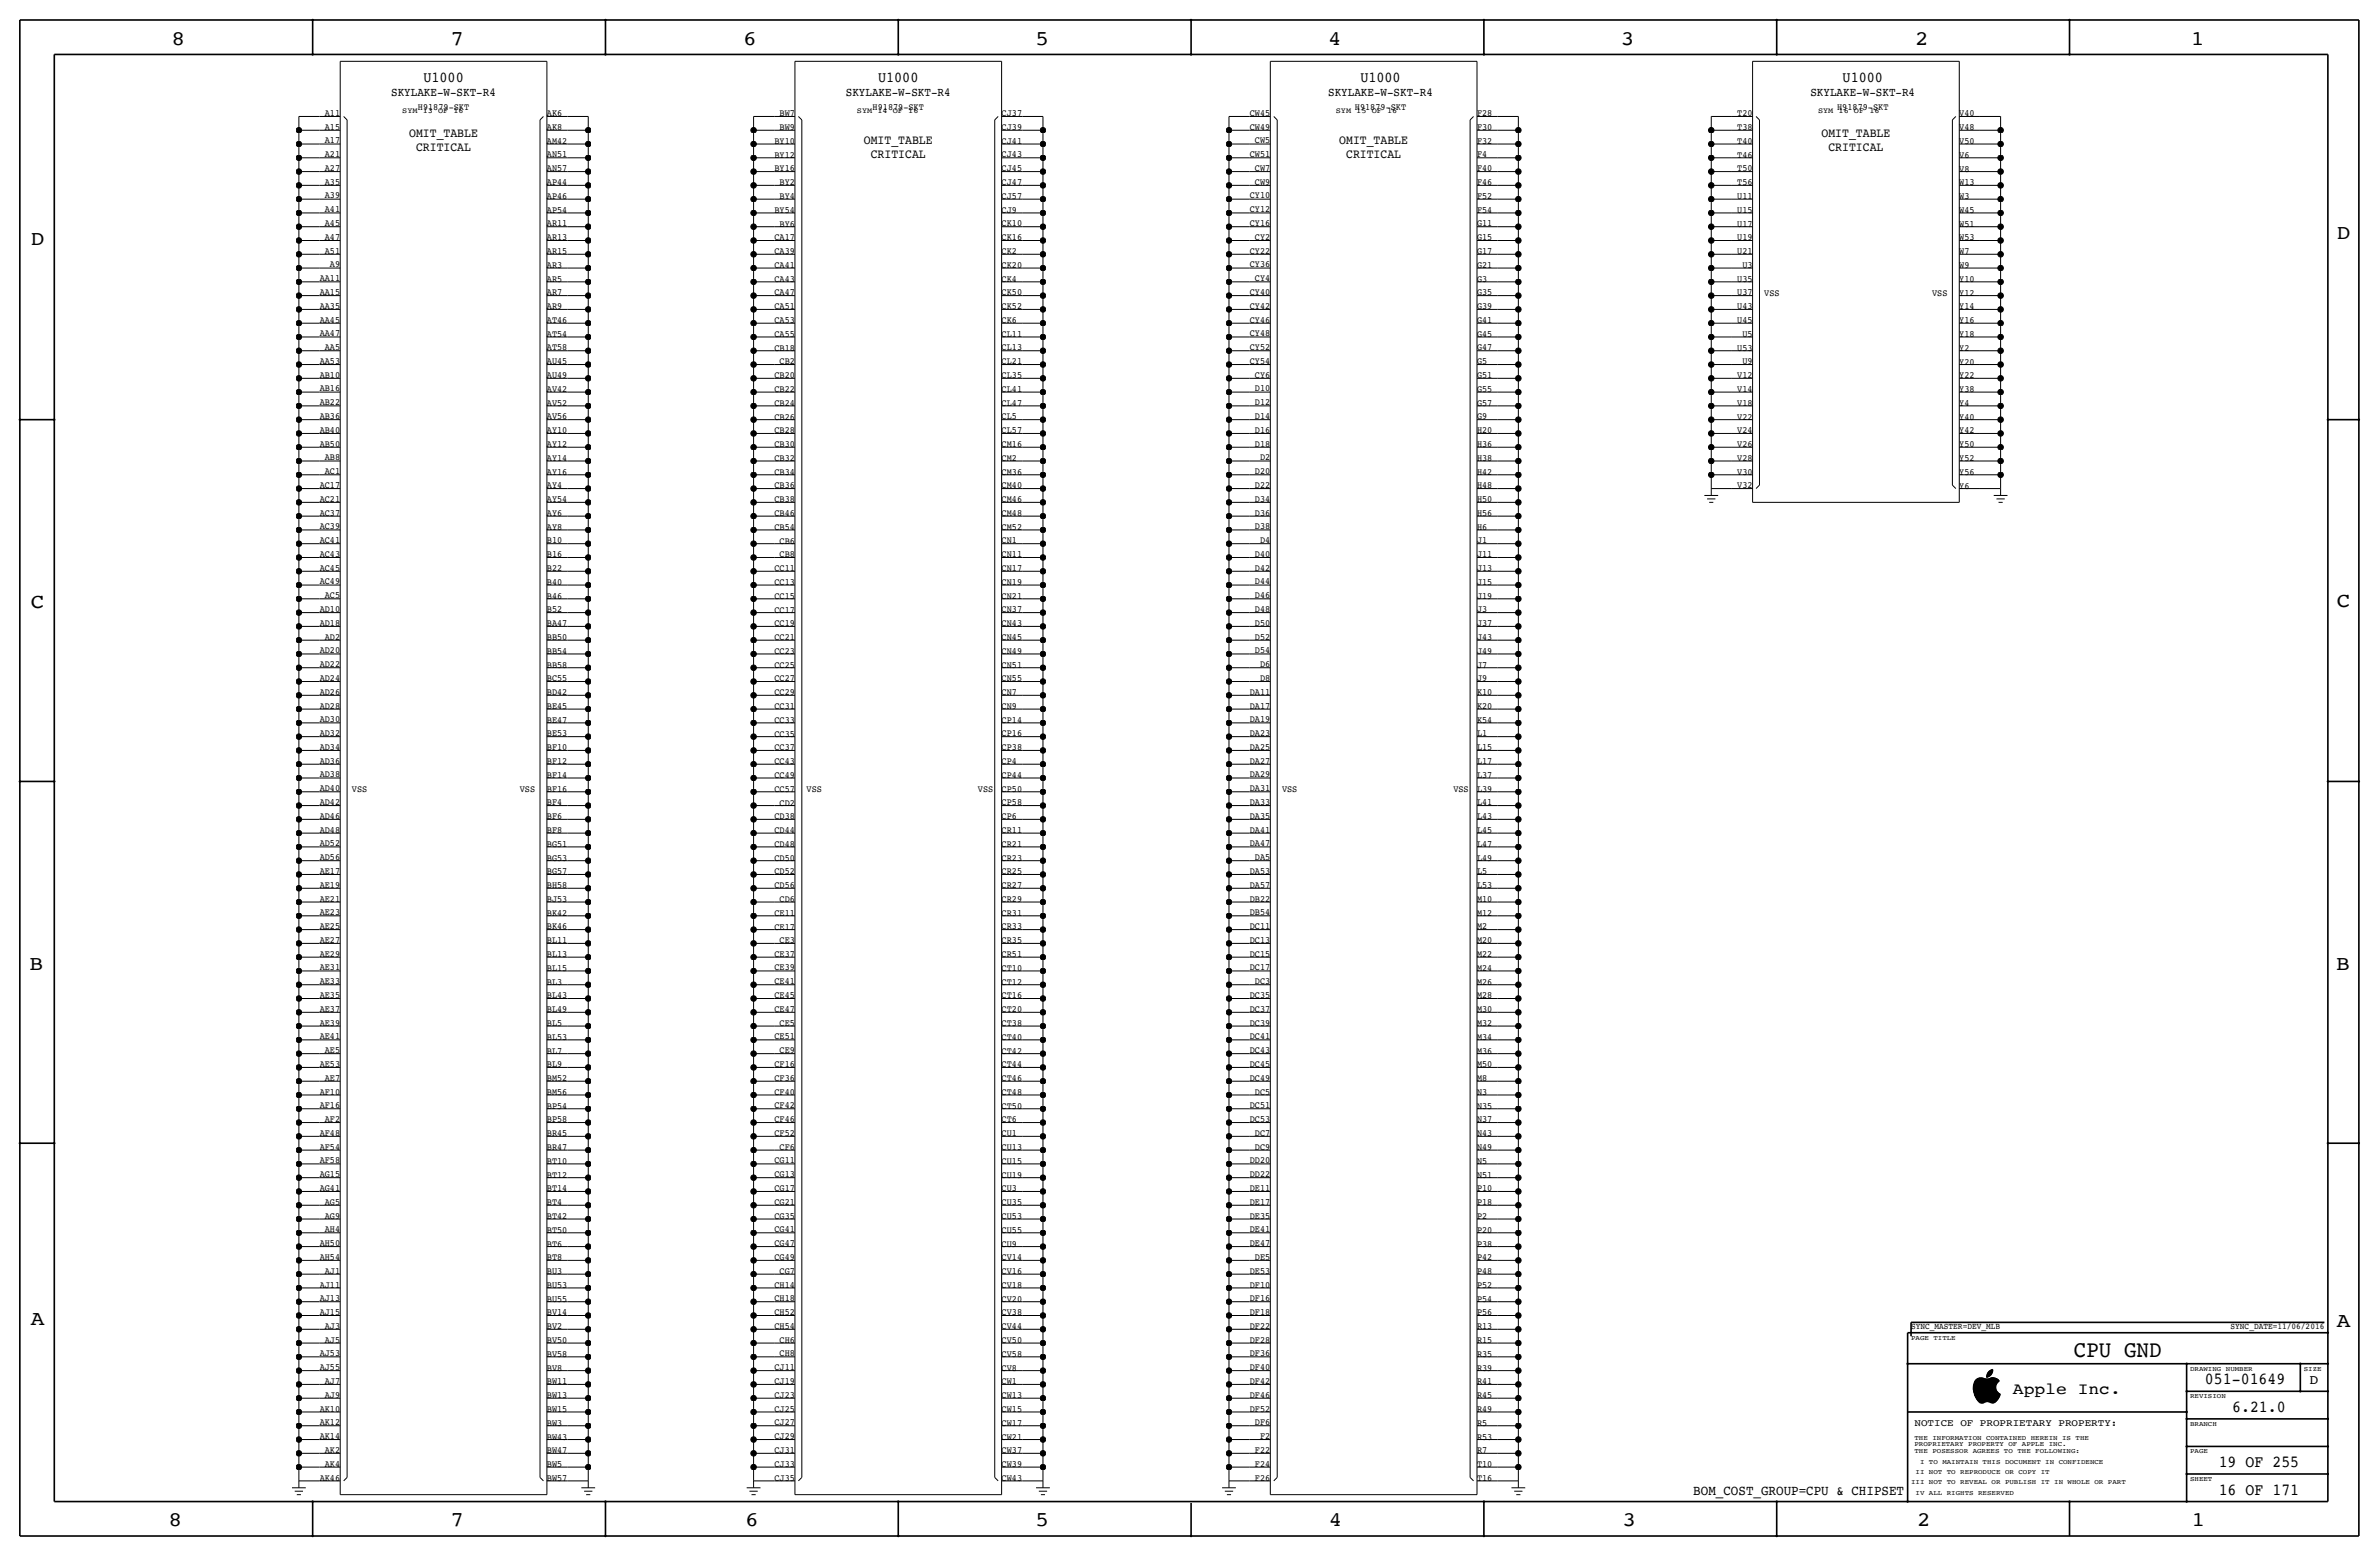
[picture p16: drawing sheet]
<svg xmlns="http://www.w3.org/2000/svg" width="877mm" height="574mm" viewBox="0 0 877 574" stroke-linecap="round" stroke-linejoin="round" font-family="sans-serif">
<defs><g id="words">
<text font-size="8.6" x="764.6" y="500.1">CPU GND</text>
<g font-size="7.6">
<text x="63.2" y="16.5">8</text>
<text x="166.1" y="16.5">7</text>
<text x="274" y="16.5">6</text>
<text x="381.7" y="16.5">5</text>
<text x="489.7" y="16.5">4</text>
<text x="597.6" y="16.5">3</text>
<text x="706.1" y="16.5">2</text>
<text x="807.7" y="16.5">1</text>
<text x="861.5" y="88.1">D</text>
<text x="11.4" y="90.4">D</text>
<text x="11.4" y="224.3">C</text>
<text x="861.5" y="223.8">C</text>
<text x="10.8" y="357.6">B</text>
<text x="861.3" y="357.4">B</text>
<text x="11.3" y="488.4">A</text>
<text x="861.5" y="489.2">A</text>
<text x="62.2" y="562.6">8</text>
<text x="166" y="562.6">7</text>
<text x="274.8" y="562.6">6</text>
<text x="381.7" y="562.6">5</text>
<text x="489.9" y="562.6">4</text>
<text x="598.1" y="562.6">3</text>
<text x="706.8" y="562.6">2</text>
<text x="807.9" y="562.6">1</text>
</g>
<g font-size="6.2">
<text x="812.9" y="510.3">051-01649</text>
<text x="822.9" y="520.4">6.21.0</text>
<text x="818" y="540.8">19 OF 255</text>
<text x="818" y="550.9">16 OF 171</text>
</g>
<text font-size="6" x="742.1" y="513.9">Apple Inc.</text>
<g font-size="5.6">
<text x="156.1" y="30.2">U1000</text>
<text x="323.7" y="30.2">U1000</text>
<text x="501.5" y="30.2">U1000</text>
<text x="679.3" y="30.2">U1000</text>
</g>
<text font-size="5.2" x="624.3" y="550.9">BOM_COST_GROUP=CPU &amp; CHIPSET</text>
<text font-size="5" x="851.5" y="510.3">D</text>
<g font-size="4.7">
<text x="150.9" y="50.5">OMIT_TABLE</text>
<text x="318.5" y="53.1">OMIT_TABLE</text>
<text x="493.8" y="53.1">OMIT_TABLE</text>
<text x="671.6" y="50.5">OMIT_TABLE</text>
<text x="153.4" y="55.6">CRITICAL</text>
<text x="321" y="58.2">CRITICAL</text>
<text x="496.3" y="58.2">CRITICAL</text>
<text x="674.1" y="55.6">CRITICAL</text>
</g>
<g font-size="4.5">
<text x="144.2" y="35.3">SKYLAKE-W-SKT-R4</text>
<text x="311.9" y="35.3">SKYLAKE-W-SKT-R4</text>
<text x="489.7" y="35.3">SKYLAKE-W-SKT-R4</text>
<text x="667.5" y="35.3">SKYLAKE-W-SKT-R4</text>
</g>
<text font-size="3.7" x="705.8" y="525.5">NOTICE OF PROPRIETARY PROPERTY:</text>
<g font-size="3.5">
<text x="154.1" y="40.4">H91879-SKT</text>
<text x="321.7" y="40.4">H91879-SKT</text>
<text x="499.5" y="40.4">H91879-SKT</text>
<text x="677.3" y="40.4">H91879-SKT</text>
<text x="119.8" y="47.7">A15</text>
<text x="119.8" y="42.7">A11</text>
<text x="201.6" y="47.9">AK8</text>
<text x="201.6" y="42.8">AK6</text>
<text x="287.4" y="47.9">BW9</text>
<text x="287.4" y="42.8">BW7</text>
<text x="369.3" y="47.9">CJ39</text>
<text x="369.3" y="42.8">CJ37</text>
<text x="460.8" y="47.7">CW49</text>
<text x="460.8" y="42.7">CW45</text>
<text x="544.5" y="47.9">F30</text>
<text x="544.5" y="42.8">F28</text>
<text x="640.5" y="47.9">T38</text>
<text x="640.5" y="42.9">T20</text>
<text x="722.3" y="48">V48</text>
<text x="722.3" y="42.9">V40</text>
<text x="119.8" y="52.8">A17</text>
<text x="201.6" y="53">AM42</text>
<text x="285.5" y="53">BY10</text>
<text x="369.3" y="53">CJ41</text>
<text x="462.7" y="52.8">CW5</text>
<text x="544.5" y="53">F32</text>
<text x="640.5" y="53">T40</text>
<text x="722.3" y="53.1">V50</text>
<text x="119.8" y="57.9">A21</text>
<text x="201.6" y="58">AN51</text>
<text x="285.5" y="58.1">BY12</text>
<text x="369.3" y="58">CJ43</text>
<text x="460.8" y="57.9">CW51</text>
<text x="544.5" y="58">F4</text>
<text x="640.5" y="58.1">T46</text>
<text x="722.3" y="58.1">V6</text>
<text x="119.8" y="63">A27</text>
<text x="201.6" y="63.1">AN57</text>
<text x="285.5" y="63.2">BY16</text>
<text x="369.3" y="63.1">CJ45</text>
<text x="462.7" y="63">CW7</text>
<text x="544.5" y="63.1">F40</text>
<text x="640.5" y="63.2">T50</text>
<text x="722.3" y="63.2">V8</text>
<text x="119.8" y="68.1">A35</text>
<text x="201.6" y="68.2">AP44</text>
<text x="287.4" y="68.2">BY2</text>
<text x="369.3" y="68.2">CJ47</text>
<text x="462.7" y="68.1">CW9</text>
<text x="544.5" y="68.2">F46</text>
<text x="640.5" y="68.3">T56</text>
<text x="722.3" y="68.3">W13</text>
<text x="119.8" y="73.1">A39</text>
<text x="201.6" y="73.3">AP46</text>
<text x="287.4" y="73.3">BY4</text>
<text x="369.3" y="73.3">CJ57</text>
<text x="460.8" y="73.1">CY10</text>
<text x="544.5" y="73.3">F52</text>
<text x="640.5" y="73.3">U11</text>
<text x="722.3" y="73.4">W3</text>
<text x="119.8" y="83.3">A45</text>
<text x="119.8" y="78.2">A41</text>
<text x="201.6" y="83.4">AR11</text>
<text x="201.6" y="78.4">AP54</text>
<text x="285.5" y="78.4">BY54</text>
<text x="287.4" y="83.5">BY6</text>
<text x="369.3" y="83.4">CK10</text>
<text x="369.3" y="78.4">CJ9</text>
<text x="460.8" y="83.3">CY16</text>
<text x="460.8" y="78.2">CY12</text>
<text x="544.5" y="83.4">G11</text>
<text x="544.5" y="78.4">F54</text>
<text x="640.5" y="83.5">U17</text>
<text x="640.5" y="78.4">U15</text>
<text x="722.3" y="83.5">W51</text>
<text x="722.3" y="78.5">W45</text>
<text x="119.8" y="88.4">A47</text>
<text x="201.6" y="88.5">AR13</text>
<text x="285.5" y="88.6">CA17</text>
<text x="369.3" y="88.5">CK16</text>
<text x="462.7" y="88.4">CY2</text>
<text x="544.5" y="88.5">G15</text>
<text x="640.5" y="88.6">U19</text>
<text x="722.3" y="88.6">W53</text>
<text x="119.8" y="93.5">A51</text>
<text x="201.6" y="93.6">AR15</text>
<text x="285.5" y="93.7">CA39</text>
<text x="369.3" y="93.6">CK2</text>
<text x="460.8" y="93.5">CY22</text>
<text x="544.5" y="93.6">G17</text>
<text x="640.5" y="93.7">U21</text>
<text x="722.3" y="93.7">W7</text>
<text x="121.6" y="98.5">A9</text>
<text x="201.6" y="98.7">AR3</text>
<text x="285.5" y="98.7">CA41</text>
<text x="369.3" y="98.7">CK20</text>
<text x="460.8" y="98.5">CY36</text>
<text x="544.5" y="98.7">G21</text>
<text x="642.3" y="98.7">U3</text>
<text x="722.3" y="98.8">W9</text>
<text x="117.9" y="103.6">AA11</text>
<text x="201.6" y="103.8">AR5</text>
<text x="285.5" y="103.8">CA43</text>
<text x="369.3" y="103.8">CK4</text>
<text x="462.7" y="103.6">CY4</text>
<text x="544.5" y="103.8">G3</text>
<text x="640.5" y="103.8">U35</text>
<text x="722.3" y="103.9">Y10</text>
<text x="117.9" y="113.8">AA35</text>
<text x="117.9" y="108.7">AA15</text>
<text x="201.6" y="113.9">AR9</text>
<text x="201.6" y="108.8">AR7</text>
<text x="285.5" y="114">CA51</text>
<text x="285.5" y="108.9">CA47</text>
<text x="369.3" y="113.9">CK52</text>
<text x="369.3" y="108.8">CK50</text>
<text x="460.8" y="113.8">CY42</text>
<text x="460.8" y="108.7">CY40</text>
<text x="544.5" y="113.9">G39</text>
<text x="544.5" y="108.8">G35</text>
<text x="640.5" y="114">U43</text>
<text x="640.5" y="108.9">U37</text>
<text x="650.4" y="109">VSS</text>
<text x="712.3" y="109">VSS</text>
<text x="722.3" y="108.9">Y12</text>
<text x="117.9" y="118.9">AA45</text>
<text x="201.6" y="119">AT46</text>
<text x="285.5" y="119.1">CA53</text>
<text x="369.3" y="119">CK6</text>
<text x="460.8" y="118.9">CY46</text>
<text x="544.5" y="119">G41</text>
<text x="640.5" y="119.1">U45</text>
<text x="722.3" y="119.1">Y16</text>
<text x="722.3" y="114">Y14</text>
<text x="117.9" y="124">AA47</text>
<text x="201.6" y="124.1">AT54</text>
<text x="285.5" y="124.1">CA55</text>
<text x="369.3" y="124.1">CL11</text>
<text x="460.8" y="124">CY48</text>
<text x="544.5" y="124.1">G45</text>
<text x="642.3" y="124.2">U5</text>
<text x="722.3" y="124.2">Y18</text>
<text x="119.8" y="129">AA5</text>
<text x="201.6" y="129.2">AT58</text>
<text x="285.5" y="129.2">CB18</text>
<text x="369.3" y="129.2">CL13</text>
<text x="460.8" y="129">CY52</text>
<text x="544.5" y="129.2">G47</text>
<text x="640.5" y="129.2">U53</text>
<text x="722.3" y="129.3">Y2</text>
<text x="117.9" y="134.1">AA53</text>
<text x="201.6" y="134.3">AU45</text>
<text x="287.4" y="134.3">CB2</text>
<text x="369.3" y="134.3">CL21</text>
<text x="460.8" y="134.1">CY54</text>
<text x="544.5" y="134.3">G5</text>
<text x="642.3" y="134.3">U9</text>
<text x="722.3" y="134.4">Y20</text>
<text x="117.9" y="139.2">AB10</text>
<text x="201.6" y="139.3">AU49</text>
<text x="285.5" y="139.4">CB20</text>
<text x="369.3" y="139.3">CL35</text>
<text x="462.7" y="139.2">CY6</text>
<text x="544.5" y="139.3">G51</text>
<text x="640.5" y="139.4">V12</text>
<text x="722.3" y="139.4">Y22</text>
<text x="117.9" y="149.4">AB22</text>
<text x="117.9" y="144.3">AB16</text>
<text x="201.6" y="149.5">AV52</text>
<text x="201.6" y="144.4">AV42</text>
<text x="285.5" y="149.6">CB24</text>
<text x="285.5" y="144.5">CB22</text>
<text x="369.3" y="149.5">CL47</text>
<text x="369.3" y="144.4">CL41</text>
<text x="462.7" y="149.4">D12</text>
<text x="462.7" y="144.3">D10</text>
<text x="544.5" y="149.5">G57</text>
<text x="544.5" y="144.4">G55</text>
<text x="640.5" y="149.6">V18</text>
<text x="640.5" y="144.5">V14</text>
<text x="722.3" y="149.6">Y4</text>
<text x="722.3" y="144.5">Y38</text>
<text x="117.9" y="154.4">AB36</text>
<text x="201.6" y="154.6">AV56</text>
<text x="285.5" y="154.6">CB26</text>
<text x="369.3" y="154.6">CL5</text>
<text x="462.7" y="154.4">D14</text>
<text x="544.5" y="154.6">G9</text>
<text x="640.5" y="154.6">V22</text>
<text x="722.3" y="154.7">Y40</text>
<text x="117.9" y="159.5">AB40</text>
<text x="201.6" y="159.7">AY10</text>
<text x="285.5" y="159.7">CB28</text>
<text x="369.3" y="159.7">CL57</text>
<text x="462.7" y="159.5">D16</text>
<text x="544.5" y="159.7">H20</text>
<text x="640.5" y="159.7">V24</text>
<text x="722.3" y="159.8">Y42</text>
<text x="117.9" y="164.6">AB50</text>
<text x="201.6" y="164.7">AY12</text>
<text x="285.5" y="164.8">CB30</text>
<text x="369.3" y="164.7">CM16</text>
<text x="462.7" y="164.6">D18</text>
<text x="544.5" y="164.7">H36</text>
<text x="640.5" y="164.8">V26</text>
<text x="722.3" y="164.8">Y50</text>
<text x="119.8" y="169.7">AB8</text>
<text x="201.6" y="169.8">AY14</text>
<text x="285.5" y="169.9">CB32</text>
<text x="369.3" y="169.8">CM2</text>
<text x="464.5" y="169.7">D2</text>
<text x="544.5" y="169.8">H38</text>
<text x="640.5" y="169.9">V28</text>
<text x="722.3" y="169.9">Y52</text>
<text x="117.9" y="179.9">AC17</text>
<text x="119.8" y="174.8">AC1</text>
<text x="201.6" y="180">AY4</text>
<text x="201.6" y="174.9">AY16</text>
<text x="285.5" y="175">CB34</text>
<text x="369.3" y="180">CM40</text>
<text x="369.3" y="174.9">CM36</text>
<text x="462.7" y="179.9">D22</text>
<text x="462.7" y="174.8">D20</text>
<text x="544.5" y="180">H48</text>
<text x="544.5" y="174.9">H42</text>
<text x="640.5" y="175">V30</text>
<text x="722.3" y="175">Y56</text>
<text x="117.9" y="184.9">AC21</text>
<text x="201.6" y="185.1">AY54</text>
<text x="285.5" y="185.1">CB38</text>
<text x="285.5" y="180">CB36</text>
<text x="369.3" y="185.1">CM46</text>
<text x="462.7" y="184.9">D34</text>
<text x="544.5" y="185.1">H50</text>
<text x="640.5" y="180">V32</text>
<text x="722.3" y="180.1">Y6</text>
<text x="117.9" y="190">AC37</text>
<text x="201.6" y="190.2">AY6</text>
<text x="285.5" y="190.2">CB46</text>
<text x="369.3" y="190.2">CM48</text>
<text x="462.7" y="190">D36</text>
<text x="544.5" y="190.2">H56</text>
<text x="117.9" y="195.1">AC39</text>
<text x="201.6" y="195.2">AY8</text>
<text x="285.5" y="195.3">CB54</text>
<text x="369.3" y="195.2">CM52</text>
<text x="462.7" y="195.1">D38</text>
<text x="544.5" y="195.2">H6</text>
<text x="117.9" y="200.2">AC41</text>
<text x="201.6" y="200.3">B10</text>
<text x="287.4" y="200.4">CB6</text>
<text x="369.3" y="200.3">CN1</text>
<text x="464.5" y="200.2">D4</text>
<text x="544.5" y="200.3">J1</text>
<text x="117.9" y="205.3">AC43</text>
<text x="201.6" y="205.4">B16</text>
<text x="287.4" y="205.4">CB8</text>
<text x="369.3" y="205.4">CN11</text>
<text x="462.7" y="205.3">D40</text>
<text x="544.5" y="205.4">J11</text>
<text x="117.9" y="215.4">AC49</text>
<text x="117.9" y="210.3">AC45</text>
<text x="201.6" y="215.6">B40</text>
<text x="201.6" y="210.5">B22</text>
<text x="285.5" y="215.6">CC13</text>
<text x="285.5" y="210.5">CC11</text>
<text x="369.3" y="215.6">CN19</text>
<text x="369.3" y="210.5">CN17</text>
<text x="462.7" y="215.4">D44</text>
<text x="462.7" y="210.3">D42</text>
<text x="544.5" y="215.6">J15</text>
<text x="544.5" y="210.5">J13</text>
<text x="119.8" y="220.5">AC5</text>
<text x="201.6" y="220.6">B46</text>
<text x="285.5" y="220.7">CC15</text>
<text x="369.3" y="220.6">CN21</text>
<text x="462.7" y="220.5">D46</text>
<text x="544.5" y="220.6">J19</text>
<text x="117.9" y="225.6">AD10</text>
<text x="201.6" y="225.7">B52</text>
<text x="285.5" y="225.8">CC17</text>
<text x="369.3" y="225.7">CN37</text>
<text x="462.7" y="225.6">D48</text>
<text x="544.5" y="225.7">J3</text>
<text x="117.9" y="230.7">AD18</text>
<text x="201.6" y="230.8">BA47</text>
<text x="285.5" y="230.9">CC19</text>
<text x="369.3" y="230.8">CN43</text>
<text x="462.7" y="230.7">D50</text>
<text x="544.5" y="230.8">J37</text>
<text x="119.8" y="235.7">AD2</text>
<text x="201.6" y="235.9">BB50</text>
<text x="285.5" y="235.9">CC21</text>
<text x="369.3" y="235.9">CN45</text>
<text x="462.7" y="235.7">D52</text>
<text x="544.5" y="235.9">J43</text>
<text x="117.9" y="245.9">AD22</text>
<text x="117.9" y="240.8">AD20</text>
<text x="201.6" y="241">BB54</text>
<text x="285.5" y="241">CC23</text>
<text x="369.3" y="241">CN49</text>
<text x="462.7" y="240.8">D54</text>
<text x="464.5" y="245.9">D6</text>
<text x="544.5" y="241">J49</text>
<text x="117.9" y="251">AD24</text>
<text x="201.6" y="251.1">BC55</text>
<text x="201.6" y="246">BB58</text>
<text x="285.5" y="251.2">CC27</text>
<text x="285.5" y="246.1">CC25</text>
<text x="369.3" y="251.1">CN55</text>
<text x="369.3" y="246">CN51</text>
<text x="464.5" y="251">D8</text>
<text x="544.5" y="251.1">J9</text>
<text x="544.5" y="246">J7</text>
<text x="117.9" y="256.1">AD26</text>
<text x="201.6" y="256.2">BD42</text>
<text x="285.5" y="256.3">CC29</text>
<text x="369.3" y="256.2">CN7</text>
<text x="460.8" y="256.1">DA11</text>
<text x="544.5" y="256.2">K10</text>
<text x="117.9" y="261.2">AD28</text>
<text x="201.6" y="261.3">BE45</text>
<text x="285.5" y="261.3">CC31</text>
<text x="369.3" y="261.3">CN9</text>
<text x="460.8" y="261.2">DA17</text>
<text x="544.5" y="261.3">K20</text>
<text x="117.9" y="266.2">AD30</text>
<text x="201.6" y="266.4">BE47</text>
<text x="285.5" y="266.4">CC33</text>
<text x="369.3" y="266.4">CP14</text>
<text x="460.8" y="266.2">DA19</text>
<text x="544.5" y="266.4">K54</text>
<text x="117.9" y="271.3">AD32</text>
<text x="201.6" y="271.5">BE53</text>
<text x="285.5" y="271.5">CC35</text>
<text x="369.3" y="271.5">CP16</text>
<text x="460.8" y="271.3">DA23</text>
<text x="544.5" y="271.5">L1</text>
<text x="117.9" y="281.5">AD36</text>
<text x="117.9" y="276.4">AD34</text>
<text x="201.6" y="281.6">BF12</text>
<text x="201.6" y="276.5">BF10</text>
<text x="285.5" y="281.7">CC43</text>
<text x="285.5" y="276.6">CC37</text>
<text x="369.3" y="281.6">CP4</text>
<text x="369.3" y="276.5">CP38</text>
<text x="460.8" y="281.5">DA27</text>
<text x="460.8" y="276.4">DA25</text>
<text x="544.5" y="281.6">L17</text>
<text x="544.5" y="276.5">L15</text>
<text x="117.9" y="286.6">AD38</text>
<text x="201.6" y="286.7">BF14</text>
<text x="285.5" y="286.7">CC49</text>
<text x="369.3" y="286.7">CP44</text>
<text x="460.8" y="286.6">DA29</text>
<text x="544.5" y="286.7">L37</text>
<text x="117.9" y="291.6">AD40</text>
<text x="129.7" y="291.8">VSS</text>
<text x="191.6" y="291.8">VSS</text>
<text x="201.6" y="291.8">BF16</text>
<text x="285.5" y="291.8">CC57</text>
<text x="297.4" y="291.8">VSS</text>
<text x="360.5" y="291.8">VSS</text>
<text x="369.3" y="291.8">CP50</text>
<text x="460.8" y="291.6">DA31</text>
<text x="472.6" y="291.8">VSS</text>
<text x="535.8" y="291.8">VSS</text>
<text x="544.5" y="291.8">L39</text>
<text x="117.9" y="296.7">AD42</text>
<text x="201.6" y="296.9">BF4</text>
<text x="287.4" y="296.9">CD2</text>
<text x="369.3" y="296.9">CP58</text>
<text x="460.8" y="296.7">DA33</text>
<text x="544.5" y="296.9">L41</text>
<text x="117.9" y="301.8">AD46</text>
<text x="201.6" y="301.9">BF6</text>
<text x="285.5" y="302">CD38</text>
<text x="369.3" y="301.9">CP6</text>
<text x="460.8" y="301.8">DA35</text>
<text x="544.5" y="301.9">L43</text>
<text x="117.9" y="312">AD52</text>
<text x="117.9" y="306.9">AD48</text>
<text x="201.6" y="307">BF8</text>
<text x="285.5" y="307.1">CD44</text>
<text x="369.3" y="307">CR11</text>
<text x="460.8" y="312">DA47</text>
<text x="460.8" y="306.9">DA41</text>
<text x="544.5" y="307">L45</text>
<text x="117.9" y="317">AD56</text>
<text x="201.6" y="317.2">BG53</text>
<text x="201.6" y="312.1">BG51</text>
<text x="285.5" y="317.2">CD50</text>
<text x="285.5" y="312.2">CD48</text>
<text x="369.3" y="317.2">CR23</text>
<text x="369.3" y="312.1">CR21</text>
<text x="462.7" y="317">DA5</text>
<text x="544.5" y="317.2">L49</text>
<text x="544.5" y="312.1">L47</text>
<text x="117.9" y="322.1">AE17</text>
<text x="201.6" y="322.3">BG57</text>
<text x="285.5" y="322.3">CD52</text>
<text x="369.3" y="322.3">CR25</text>
<text x="460.8" y="322.1">DA53</text>
<text x="544.5" y="322.3">L5</text>
<text x="117.9" y="327.2">AE19</text>
<text x="201.6" y="327.3">BH58</text>
<text x="285.5" y="327.4">CD56</text>
<text x="369.3" y="327.3">CR27</text>
<text x="460.8" y="327.2">DA57</text>
<text x="544.5" y="327.3">L53</text>
<text x="117.9" y="332.3">AE21</text>
<text x="201.6" y="332.4">BJ53</text>
<text x="287.4" y="332.5">CD6</text>
<text x="369.3" y="332.4">CR29</text>
<text x="460.8" y="332.3">DB22</text>
<text x="544.5" y="332.4">M10</text>
<text x="117.9" y="337.4">AE23</text>
<text x="201.6" y="337.5">BK42</text>
<text x="285.5" y="337.6">CE11</text>
<text x="369.3" y="337.5">CR31</text>
<text x="460.8" y="337.4">DB54</text>
<text x="544.5" y="337.5">M12</text>
<text x="117.9" y="347.5">AE27</text>
<text x="117.9" y="342.5">AE25</text>
<text x="201.6" y="347.7">BL11</text>
<text x="201.6" y="342.6">BK46</text>
<text x="285.5" y="342.6">CE17</text>
<text x="287.4" y="347.7">CE3</text>
<text x="369.3" y="347.7">CR35</text>
<text x="369.3" y="342.6">CR33</text>
<text x="460.8" y="347.5">DC13</text>
<text x="460.8" y="342.5">DC11</text>
<text x="544.5" y="347.7">M20</text>
<text x="544.5" y="342.6">M2</text>
<text x="117.9" y="352.6">AE29</text>
<text x="201.6" y="352.8">BL13</text>
<text x="285.5" y="352.8">CE37</text>
<text x="369.3" y="352.8">CR51</text>
<text x="460.8" y="352.6">DC15</text>
<text x="544.5" y="352.8">M22</text>
<text x="117.9" y="357.7">AE31</text>
<text x="201.6" y="357.8">BL15</text>
<text x="285.5" y="357.7">CE39</text>
<text x="369.3" y="357.8">CT10</text>
<text x="460.8" y="357.7">DC17</text>
<text x="544.5" y="357.8">M24</text>
<text x="117.9" y="362.8">AE33</text>
<text x="201.6" y="362.9">BL3</text>
<text x="285.5" y="362.8">CE41</text>
<text x="369.3" y="362.9">CT12</text>
<text x="462.7" y="362.8">DC3</text>
<text x="544.5" y="362.9">M26</text>
<text x="117.9" y="367.9">AE35</text>
<text x="201.6" y="368">BL43</text>
<text x="285.5" y="367.9">CE45</text>
<text x="369.3" y="368">CT16</text>
<text x="460.8" y="367.9">DC35</text>
<text x="544.5" y="368">M28</text>
<text x="117.9" y="372.9">AE37</text>
<text x="201.6" y="373.1">BL49</text>
<text x="285.5" y="372.9">CE47</text>
<text x="369.3" y="373.1">CT20</text>
<text x="460.8" y="372.9">DC37</text>
<text x="544.5" y="373.1">M30</text>
<text x="117.9" y="383.1">AE41</text>
<text x="117.9" y="378">AE39</text>
<text x="201.6" y="383.2">BL53</text>
<text x="201.6" y="378.2">BL5</text>
<text x="285.5" y="383.1">CE51</text>
<text x="287.4" y="378">CE5</text>
<text x="369.3" y="383.2">CT40</text>
<text x="369.3" y="378.2">CT38</text>
<text x="460.8" y="383.1">DC41</text>
<text x="460.8" y="378">DC39</text>
<text x="544.5" y="383.2">M34</text>
<text x="544.5" y="378.2">M32</text>
<text x="119.8" y="388.2">AE5</text>
<text x="201.6" y="388.3">BL7</text>
<text x="287.4" y="388.2">CE9</text>
<text x="369.3" y="388.3">CT42</text>
<text x="460.8" y="388.2">DC43</text>
<text x="544.5" y="388.3">M36</text>
<text x="117.9" y="393.3">AE53</text>
<text x="201.6" y="393.4">BL9</text>
<text x="285.5" y="393.3">CF16</text>
<text x="369.3" y="393.4">CT44</text>
<text x="460.8" y="393.3">DC45</text>
<text x="544.5" y="393.4">M50</text>
<text x="119.8" y="398.3">AE7</text>
<text x="201.6" y="398.5">BM52</text>
<text x="285.5" y="398.3">CF36</text>
<text x="369.3" y="398.5">CT46</text>
<text x="460.8" y="398.3">DC49</text>
<text x="544.5" y="398.5">M8</text>
<text x="117.9" y="403.4">AF10</text>
<text x="201.6" y="403.6">BM56</text>
<text x="285.5" y="403.4">CF40</text>
<text x="369.3" y="403.6">CT48</text>
<text x="462.7" y="403.4">DC5</text>
<text x="544.5" y="403.6">N3</text>
<text x="117.9" y="408.5">AF16</text>
<text x="119.8" y="413.6">AF2</text>
<text x="201.6" y="413.7">BP58</text>
<text x="201.6" y="408.6">BP54</text>
<text x="285.5" y="413.6">CF46</text>
<text x="285.5" y="408.5">CF42</text>
<text x="369.3" y="413.7">CT6</text>
<text x="369.3" y="408.6">CT50</text>
<text x="460.8" y="413.6">DC53</text>
<text x="460.8" y="408.5">DC51</text>
<text x="544.5" y="413.7">N37</text>
<text x="544.5" y="408.6">N35</text>
<text x="117.9" y="418.7">AF48</text>
<text x="201.6" y="418.8">BR45</text>
<text x="285.5" y="418.7">CF52</text>
<text x="369.3" y="418.8">CU1</text>
<text x="462.7" y="418.7">DC7</text>
<text x="544.5" y="418.8">N43</text>
<text x="117.9" y="423.8">AF54</text>
<text x="201.6" y="423.9">BR47</text>
<text x="287.4" y="423.8">CF6</text>
<text x="369.3" y="423.9">CU13</text>
<text x="462.7" y="423.8">DC9</text>
<text x="544.5" y="423.9">N49</text>
<text x="117.9" y="428.8">AF58</text>
<text x="201.6" y="429">BT10</text>
<text x="285.5" y="428.8">CG11</text>
<text x="369.3" y="429">CU15</text>
<text x="460.8" y="428.8">DD20</text>
<text x="544.5" y="429">N5</text>
<text x="117.9" y="433.9">AG15</text>
<text x="201.6" y="434.1">BT12</text>
<text x="285.5" y="433.9">CG13</text>
<text x="369.3" y="434.1">CU19</text>
<text x="460.8" y="433.9">DD22</text>
<text x="544.5" y="434.1">N51</text>
<text x="117.9" y="439">AG41</text>
<text x="201.6" y="439.1">BT14</text>
<text x="285.5" y="439">CG17</text>
<text x="369.3" y="439.1">CU3</text>
<text x="460.8" y="439">DE11</text>
<text x="544.5" y="439.1">P10</text>
<text x="119.8" y="449.2">AG9</text>
<text x="119.8" y="444.1">AG5</text>
<text x="201.6" y="449.3">BT42</text>
<text x="201.6" y="444.2">BT4</text>
<text x="285.5" y="449.2">CG35</text>
<text x="285.5" y="444.1">CG21</text>
<text x="369.3" y="449.3">CU53</text>
<text x="369.3" y="444.2">CU35</text>
<text x="460.8" y="449.2">DE35</text>
<text x="460.8" y="444.1">DE17</text>
<text x="544.5" y="449.3">P2</text>
<text x="544.5" y="444.2">P18</text>
<text x="119.8" y="454.2">AH4</text>
<text x="201.6" y="454.4">BT50</text>
<text x="285.5" y="454.2">CG41</text>
<text x="369.3" y="454.4">CU55</text>
<text x="460.8" y="454.2">DE41</text>
<text x="544.5" y="454.4">P20</text>
<text x="117.9" y="459.3">AH50</text>
<text x="201.6" y="459.5">BT6</text>
<text x="285.5" y="459.3">CG47</text>
<text x="369.3" y="459.5">CU9</text>
<text x="460.8" y="459.3">DE47</text>
<text x="544.5" y="459.5">P38</text>
<text x="117.9" y="464.4">AH54</text>
<text x="201.6" y="464.5">BT8</text>
<text x="285.5" y="464.4">CG49</text>
<text x="369.3" y="464.5">CV14</text>
<text x="462.7" y="464.4">DE5</text>
<text x="544.5" y="464.5">P42</text>
<text x="119.8" y="469.5">AJ1</text>
<text x="201.6" y="469.6">BU3</text>
<text x="287.4" y="469.5">CG7</text>
<text x="369.3" y="469.6">CV16</text>
<text x="460.8" y="469.5">DE53</text>
<text x="544.5" y="469.6">P48</text>
<text x="117.9" y="479.7">AJ13</text>
<text x="117.9" y="474.6">AJ11</text>
<text x="201.6" y="479.8">BU55</text>
<text x="201.6" y="474.7">BU53</text>
<text x="285.5" y="479.7">CH18</text>
<text x="285.5" y="474.6">CH14</text>
<text x="369.3" y="479.8">CV20</text>
<text x="369.3" y="474.7">CV18</text>
<text x="460.8" y="479.7">DF16</text>
<text x="460.8" y="474.6">DF10</text>
<text x="544.5" y="479.8">P54</text>
<text x="544.5" y="474.7">P52</text>
<text x="117.9" y="484.7">AJ15</text>
<text x="201.6" y="484.9">BV14</text>
<text x="285.5" y="484.7">CH52</text>
<text x="369.3" y="484.9">CV38</text>
<text x="460.8" y="484.7">DF18</text>
<text x="544.5" y="484.9">P56</text>
<text x="119.8" y="489.8">AJ3</text>
<text x="201.6" y="490">BV2</text>
<text x="285.5" y="489.8">CH54</text>
<text x="369.3" y="490">CV44</text>
<text x="460.8" y="489.8">DF22</text>
<text x="544.5" y="490">R13</text>
<text x="119.8" y="494.9">AJ5</text>
<text x="201.6" y="495">BV50</text>
<text x="287.4" y="494.9">CH6</text>
<text x="369.3" y="495">CV50</text>
<text x="460.8" y="494.9">DF28</text>
<text x="544.5" y="495">R15</text>
<text x="117.9" y="500">AJ53</text>
<text x="201.6" y="500.1">BV58</text>
<text x="287.4" y="500">CH8</text>
<text x="369.3" y="500.1">CV58</text>
<text x="460.8" y="500">DF36</text>
<text x="544.5" y="500.1">R35</text>
<text x="117.9" y="505.1">AJ55</text>
<text x="201.6" y="505.2">BV8</text>
<text x="285.5" y="505.1">CJ11</text>
<text x="369.3" y="505.2">CV8</text>
<text x="460.8" y="505.1">DF40</text>
<text x="544.5" y="505.2">R39</text>
<text x="119.8" y="515.2">AJ9</text>
<text x="119.8" y="510.1">AJ7</text>
<text x="201.6" y="515.4">BW13</text>
<text x="201.6" y="510.3">BW11</text>
<text x="285.5" y="515.2">CJ23</text>
<text x="285.5" y="510.1">CJ19</text>
<text x="369.3" y="515.4">CW13</text>
<text x="369.3" y="510.3">CW1</text>
<text x="460.8" y="515.2">DF46</text>
<text x="460.8" y="510.1">DF42</text>
<text x="544.5" y="515.4">R45</text>
<text x="544.5" y="510.3">R41</text>
<text x="117.9" y="520.3">AK10</text>
<text x="201.6" y="520.4">BW15</text>
<text x="285.5" y="520.3">CJ25</text>
<text x="369.3" y="520.4">CW15</text>
<text x="460.8" y="520.3">DF52</text>
<text x="544.5" y="520.4">R49</text>
<text x="117.9" y="525.4">AK12</text>
<text x="201.6" y="525.5">BW3</text>
<text x="285.5" y="525.4">CJ27</text>
<text x="369.3" y="525.5">CW17</text>
<text x="462.7" y="525.4">DF6</text>
<text x="544.5" y="525.5">R5</text>
<text x="117.9" y="530.5">AK14</text>
<text x="201.6" y="530.6">BW43</text>
<text x="285.5" y="530.5">CJ29</text>
<text x="369.3" y="530.6">CW21</text>
<text x="464.5" y="530.5">F2</text>
<text x="544.5" y="530.6">R53</text>
<text x="119.8" y="535.5">AK2</text>
<text x="201.6" y="535.7">BW47</text>
<text x="285.5" y="535.5">CJ31</text>
<text x="369.3" y="535.7">CW37</text>
<text x="462.7" y="535.5">F22</text>
<text x="544.5" y="535.7">R7</text>
<text x="117.9" y="545.7">AK46</text>
<text x="119.8" y="540.6">AK4</text>
<text x="201.6" y="545.8">BW57</text>
<text x="201.6" y="540.8">BW5</text>
<text x="285.5" y="545.7">CJ35</text>
<text x="285.5" y="540.6">CJ33</text>
<text x="369.3" y="545.8">CW43</text>
<text x="369.3" y="540.8">CW39</text>
<text x="462.7" y="545.7">F26</text>
<text x="462.7" y="540.6">F24</text>
<text x="544.5" y="545.8">T16</text>
<text x="544.5" y="540.8">T10</text>
</g>
<g font-size="3.2">
<text x="704.5" y="490">SYNC_MASTER=DEV_MLB</text>
<text x="822.3" y="490">SYNC_DATE=11/06/2016</text>
</g>
<g font-size="2.9">
<text x="148.3" y="41.7">SYM 13 OF 16</text>
<text x="315.9" y="41.7">SYM 14 OF 16</text>
<text x="492.5" y="41.7">SYM 15 OF 16</text>
<text x="670.3" y="41.7">SYM 16 OF 16</text>
</g>
<g font-size="2.5">
<text x="704.5" y="493.8">PAGE TITLE</text>
<text x="807.4" y="505.2">DRAWING NUMBER</text>
<text x="849.3" y="505.2">SIZE</text>
<text x="807.4" y="515.4">REVISION</text>
<text x="807.4" y="525.5">BRANCH</text>
<text x="705.8" y="533.1">PROPRIETARY PROPERTY OF APPLE INC.</text>
<text x="705.8" y="530.6">THE INFORMATION CONTAINED HEREIN IS THE</text>
<text x="705.8" y="535.7">THE POSESSOR AGREES TO THE FOLLOWING:</text>
<text x="707.8" y="539.5">I TO MAINTAIN THIS DOCUMENT IN CONFIDENCE</text>
<text x="807.4" y="535.7">PAGE</text>
<text x="706.2" y="543.3">II NOT TO REPRODUCE OR COPY IT</text>
<text x="807.4" y="545.8">SHEET</text>
<text x="704.5" y="547.1">III NOT TO REVEAL OR PUBLISH IT IN WHOLE OR PART</text>
<text x="706.2" y="550.9">IV ALL RIGHTS RESERVED</text>
</g>
</g></defs>
<g fill="none" stroke="#000" stroke-width=".6" stroke-linecap="butt">
<path d="M7.3 7.4v558.8zM7.3 7.4h862.3zM115.3 7.4v12.7zM223.2 7.4v12.7zM331.2 7.4v12.7zM439.1 7.4v12.7zM547.1 7.4v12.7zM655 7.4v12.7zM763 7.4v12.7zM869.6 7.4v558.8zM20 20.1v533.4zM20 20.1h838.2z"/>
<path d="M858.2 20.1v533.4zM7.3 154.7h12.7zM858.2 154.7h11.4zM7.3 288h12.7zM858.2 288h11.4zM7.3 421.4h12.7zM858.2 421.4h11.4zM703.3 491.2v62.3zM703.3 491.2h154.9zM704.5 487.4v5.1zM704.5 487.4h152.4zM703.3 502.7h154.9z"/>
<path d="M806.1 502.7v50.8zM806.1 512.8h52.1zM848.1 502.7v10.1zM703.3 520.4h102.8zM806.1 533.1h52.1zM806.1 523h52.1zM20 553.5h838.2zM115.3 553.5v12.7zM223.2 553.5v12.7zM331.2 553.5v12.7zM439.1 554v12.2zM547.1 553.5v12.7z"/>
<path d="M655 553.5v12.7zM763 553.5v12.7zM806.1 543.3h52.1zM7.3 566.2h862.3z"/>
</g>
<g fill="none" stroke="#000" stroke-width=".37">
<path d="M125.4 22.6h76.2zM125.4 22.6v528.3zM201.6 22.6v528.3zM293.1 22.6v528.3zM293.1 22.6h76.2zM369.3 22.6v528.3zM468.3 22.6v528.3zM468.3 22.6h76.2zM544.5 22.6v528.3zM646.1 22.6v162.6zM646.1 22.6h76.2zM722.3 22.6v162.6z"/>
<path d="M110.2 58.2v5zM110.2 58.2h7.6zM110.2 53.1v5.1zM110.2 53.1h7.6zM110.2 48v5.1zM110.2 42.9v5.1zM110.2 48h7.6zM110.2 42.9h7.6zM117.8 58.2h7.6zM117.8 53.1h7.6zM117.8 48h7.6zM117.8 42.9h7.6z"/>
<path d="M126.7 42.9l1.3 1.3zM128 44.2v500.4zM199.1 44.2v500.4zM199.1 44.2l1.3-1.3zM201.6 42.9h7.6zM201.6 48h7.6zM201.6 53.1h7.6zM201.6 58.2h7.6zM209.2 58.2h7.7zM209.2 53.1h7.7zM209.2 48h7.7zM209.2 42.9h7.7z"/>
<path d="M216.9 58.2v5zM216.9 53.1v5.1zM216.9 48v5.1zM216.9 42.9v5.1zM277.8 58.2v5zM277.8 58.2h7.6zM277.8 53.1v5.1zM277.8 53.1h7.6zM277.8 48v5.1zM277.8 42.9v5.1zM277.8 48h7.6zM277.8 42.9h7.6z"/>
<path d="M285.4 58.2h7.7zM285.4 48h7.7zM285.4 53.1h7.7zM285.4 42.9h7.7zM294.3 42.9l1.3 1.3zM295.6 44.2v500.4zM366.7 44.2v500.4zM366.7 44.2l1.3-1.3zM369.3 42.9h7.6zM369.3 53.1h7.6zM369.3 48h7.6zM369.3 58.2h7.6z"/>
<path d="M376.9 42.9h7.6zM376.9 58.2h7.6zM376.9 53.1h7.6zM376.9 48h7.6zM384.5 58.2v5zM384.5 53.1v5.1zM384.5 48v5.1zM384.5 42.9v5.1zM453.1 58.2v5zM453.1 58.2h7.6zM453.1 53.1v5.1zM453.1 53.1h7.6z"/>
<path d="M453.1 48v5.1zM453.1 42.9v5.1zM453.1 48h7.6zM453.1 42.9h7.6zM460.7 58.2h7.6zM460.7 48h7.6zM460.7 53.1h7.6zM460.7 42.9h7.6zM469.6 42.9l1.3 1.3zM470.9 44.2v500.4zM542 44.2v500.4zM542 44.2l1.3-1.3z"/>
<path d="M544.5 42.9h7.6zM544.5 53.1h7.6zM544.5 48h7.6zM544.5 58.2h7.6zM552.1 42.9h7.7zM552.1 58.2h7.7zM552.1 53.1h7.7zM552.1 48h7.7zM559.8 58.2v5zM559.8 53.1v5.1zM559.8 48v5.1zM559.8 42.9v5.1z"/>
<path d="M630.9 58.2v5zM630.9 58.2h7.6zM630.9 53.1v5.1zM630.9 53.1h7.6zM630.9 48v5.1zM630.9 42.9v5.1zM630.9 48h7.6zM630.9 42.9h7.6zM638.5 58.2h7.6zM638.5 53.1h7.6zM638.5 48h7.6zM638.5 42.9h7.6z"/>
<path d="M647.4 42.9l1.3 1.3zM648.7 44.2v134.6zM719.8 44.2l1.3-1.3zM719.8 44.2v134.6zM722.3 48h7.6zM722.3 42.9h7.6zM722.3 58.2h7.6zM722.3 53.1h7.6zM729.9 58.2h7.7zM729.9 53.1h7.7zM729.9 48h7.7zM729.9 42.9h7.7z"/>
<path d="M737.6 58.2v5zM737.6 53.1v5.1zM737.6 48v5.1zM737.6 42.9v5.1zM110.2 78.5v5.1zM110.2 78.5h7.6zM110.2 73.4v5.1zM110.2 73.4h7.6zM110.2 68.3v5.1zM110.2 68.3h7.6zM110.2 63.2v5.1zM110.2 63.2h7.6z"/>
<path d="M117.8 73.4h7.6zM117.8 78.5h7.6zM117.8 68.3h7.6zM117.8 63.2h7.6zM201.6 78.5h7.6zM201.6 63.2h7.6zM201.6 68.3h7.6zM201.6 73.4h7.6zM209.2 78.5h7.7zM209.2 73.4h7.7zM209.2 68.3h7.7zM209.2 63.2h7.7z"/>
<path d="M216.9 78.5v5.1zM216.9 73.4v5.1zM216.9 68.3v5.1zM216.9 63.2v5.1zM277.8 78.5v5.1zM277.8 78.5h7.6zM277.8 73.4v5.1zM277.8 68.3v5.1zM277.8 73.4h7.6zM277.8 68.3h7.6zM277.8 63.2v5.1zM277.8 63.2h7.6z"/>
<path d="M285.4 78.5h7.7zM285.4 73.4h7.7zM285.4 68.3h7.7zM285.4 63.2h7.7zM369.3 78.5h7.6zM369.3 63.2h7.6zM369.3 68.3h7.6zM369.3 73.4h7.6zM376.9 78.5h7.6zM376.9 73.4h7.6zM376.9 68.3h7.6zM376.9 63.2h7.6z"/>
<path d="M384.5 78.5v5.1zM384.5 73.4v5.1zM384.5 68.3v5.1zM384.5 63.2v5.1zM453.1 78.5v5.1zM453.1 78.5h7.6zM453.1 73.4v5.1zM453.1 68.3v5.1zM453.1 73.4h7.6zM453.1 68.3h7.6zM453.1 63.2v5.1zM453.1 63.2h7.6z"/>
<path d="M460.7 73.4h7.6zM460.7 78.5h7.6zM460.7 68.3h7.6zM460.7 63.2h7.6zM544.5 78.5h7.6zM544.5 63.2h7.6zM544.5 68.3h7.6zM544.5 73.4h7.6zM552.1 78.5h7.7zM552.1 73.4h7.7zM552.1 68.3h7.7zM552.1 63.2h7.7z"/>
<path d="M559.8 78.5v5.1zM559.8 73.4v5.1zM559.8 68.3v5.1zM559.8 63.2v5.1zM630.9 78.5v5.1zM630.9 78.5h7.6zM630.9 73.4v5.1zM630.9 73.4h7.6zM630.9 68.3v5.1zM630.9 68.3h7.6zM630.9 63.2v5.1zM630.9 63.2h7.6z"/>
<path d="M638.5 78.5h7.6zM638.5 73.4h7.6zM638.5 68.3h7.6zM638.5 63.2h7.6zM722.3 78.5h7.6zM722.3 63.2h7.6zM722.3 68.3h7.6zM722.3 73.4h7.6zM729.9 78.5h7.7zM729.9 73.4h7.7zM729.9 68.3h7.7zM729.9 63.2h7.7z"/>
<path d="M737.6 78.5v5.1zM737.6 73.4v5.1zM737.6 68.3v5.1zM737.6 63.2v5.1zM110.2 98.8v5.1zM110.2 93.7v5.1zM110.2 98.8h7.6zM110.2 93.7h7.6zM110.2 88.6v5.1zM110.2 88.6h7.6zM110.2 83.6v5zM110.2 83.6h7.6z"/>
<path d="M117.8 98.8h7.6zM117.8 93.7h7.6zM117.8 88.6h7.6zM117.8 83.6h7.6zM201.6 83.6h7.6zM201.6 93.7h7.6zM201.6 88.6h7.6zM201.6 98.8h7.6zM209.2 98.8h7.7zM209.2 93.7h7.7zM209.2 88.6h7.7zM209.2 83.6h7.7z"/>
<path d="M216.9 98.8v5.1zM216.9 93.7v5.1zM216.9 88.6v5.1zM216.9 83.6v5zM277.8 98.8v5.1zM277.8 93.7v5.1zM277.8 98.8h7.6zM277.8 93.7h7.6zM277.8 88.6v5.1zM277.8 88.6h7.6zM277.8 83.6v5zM277.8 83.6h7.6z"/>
<path d="M285.4 98.8h7.7zM285.4 93.7h7.7zM285.4 88.6h7.7zM285.4 83.6h7.7zM369.3 83.6h7.6zM369.3 88.6h7.6zM369.3 93.7h7.6zM369.3 98.8h7.6zM376.9 98.8h7.6zM376.9 93.7h7.6zM376.9 88.6h7.6zM376.9 83.6h7.6z"/>
<path d="M384.5 98.8v5.1zM384.5 93.7v5.1zM384.5 88.6v5.1zM384.5 83.6v5zM453.1 98.8v5.1zM453.1 93.7v5.1zM453.1 98.8h7.6zM453.1 93.7h7.6zM453.1 88.6v5.1zM453.1 83.6v5zM453.1 88.6h7.6zM453.1 83.6h7.6z"/>
<path d="M460.7 98.8h7.6zM460.7 93.7h7.6zM460.7 88.6h7.6zM460.7 83.6h7.6zM544.5 83.6h7.6zM544.5 88.6h7.6zM544.5 93.7h7.6zM544.5 98.8h7.6zM552.1 98.8h7.7zM552.1 93.7h7.7zM552.1 88.6h7.7zM552.1 83.6h7.7z"/>
<path d="M559.8 98.8v5.1zM559.8 93.7v5.1zM559.8 88.6v5.1zM559.8 83.6v5zM630.9 98.8v5.1zM630.9 93.7v5.1zM630.9 98.8h7.6zM630.9 93.7h7.6zM630.9 88.6v5.1zM630.9 88.6h7.6zM630.9 83.6v5zM630.9 83.6h7.6z"/>
<path d="M638.5 98.8h7.6zM638.5 88.6h7.6zM638.5 93.7h7.6zM638.5 83.6h7.6zM722.3 83.6h7.6zM722.3 88.6h7.6zM722.3 93.7h7.6zM722.3 98.8h7.6zM729.9 98.8h7.7zM729.9 93.7h7.7zM729.9 88.6h7.7zM729.9 83.6h7.7z"/>
<path d="M737.6 98.8v5.1zM737.6 93.7v5.1zM737.6 88.6v5.1zM737.6 83.6v5zM110.2 119.1v5.1zM110.2 119.1h7.6zM110.2 114v5.1zM110.2 114h7.6zM110.2 109v5zM110.2 109h7.6zM110.2 103.9v5.1zM110.2 103.9h7.6z"/>
<path d="M117.8 119.1h7.6zM117.8 114h7.6zM117.8 103.9h7.6zM117.8 109h7.6zM201.6 109h7.6zM201.6 103.9h7.6zM201.6 114h7.6zM201.6 119.1h7.6zM209.2 119.1h7.7zM209.2 114h7.7zM209.2 109h7.7zM209.2 103.9h7.7z"/>
<path d="M216.9 119.1v5.1zM216.9 114v5.1zM216.9 109v5zM216.9 103.9v5.1zM277.8 119.1v5.1zM277.8 119.1h7.6zM277.8 114v5.1zM277.8 114h7.6zM277.8 109v5zM277.8 109h7.6zM277.8 103.9v5.1zM277.8 103.9h7.6z"/>
<path d="M285.4 114h7.7zM285.4 119.1h7.7zM285.4 103.9h7.7zM285.4 109h7.7zM369.3 103.9h7.6zM369.3 109h7.6zM369.3 119.1h7.6zM369.3 114h7.6zM376.9 119.1h7.6zM376.9 114h7.6zM376.9 109h7.6zM376.9 103.9h7.6z"/>
<path d="M384.5 119.1v5.1zM384.5 114v5.1zM384.5 109v5zM384.5 103.9v5.1zM453.1 119.1v5.1zM453.1 119.1h7.6zM453.1 114v5.1zM453.1 109v5zM453.1 114h7.6zM453.1 109h7.6zM453.1 103.9v5.1zM453.1 103.9h7.6z"/>
<path d="M460.7 119.1h7.6zM460.7 114h7.6zM460.7 103.9h7.6zM460.7 109h7.6zM544.5 103.9h7.6zM544.5 109h7.6zM544.5 114h7.6zM544.5 119.1h7.6zM552.1 119.1h7.7zM552.1 114h7.7zM552.1 109h7.7zM552.1 103.9h7.7z"/>
<path d="M559.8 119.1v5.1zM559.8 114v5.1zM559.8 109v5zM559.8 103.9v5.1zM630.9 119.1v5.1zM630.9 119.1h7.6zM630.9 114v5.1zM630.9 114h7.6zM630.9 109v5zM630.9 109h7.6zM630.9 103.9v5.1zM630.9 103.9h7.6z"/>
<path d="M638.5 114h7.6zM638.5 119.1h7.6zM638.5 103.9h7.6zM638.5 109h7.6zM722.3 109h7.6zM722.3 103.9h7.6zM722.3 114h7.6zM722.3 119.1h7.6zM729.9 119.1h7.7zM729.9 114h7.7zM729.9 109h7.7zM729.9 103.9h7.7z"/>
<path d="M737.6 119.1v5.1zM737.6 114v5.1zM737.6 109v5zM737.6 103.9v5.1zM110.2 139.4v5.1zM110.2 134.4v5zM110.2 129.3v5.1zM110.2 124.2v5.1zM110.2 124.2h7.6zM110.2 139.4h7.6zM110.2 134.4h7.6zM110.2 129.3h7.6z"/>
<path d="M117.8 139.4h7.6zM117.8 124.2h7.6zM117.8 129.3h7.6zM117.8 134.4h7.6zM201.6 134.4h7.6zM201.6 129.3h7.6zM201.6 139.4h7.6zM201.6 124.2h7.6zM209.2 139.4h7.7zM209.2 134.4h7.7zM209.2 129.3h7.7zM209.2 124.2h7.7z"/>
<path d="M216.9 139.4v5.1zM216.9 134.4v5zM216.9 129.3v5.1zM216.9 124.2v5.1zM277.8 139.4h7.6zM277.8 134.4h7.6zM277.8 129.3h7.6zM277.8 139.4v5.1zM277.8 134.4v5zM277.8 129.3v5.1zM277.8 124.2v5.1zM277.8 124.2h7.6z"/>
<path d="M285.4 139.4h7.7zM285.4 129.3h7.7zM285.4 134.4h7.7zM285.4 124.2h7.7zM369.3 129.3h7.6zM369.3 134.4h7.6zM369.3 139.4h7.6zM369.3 124.2h7.6zM376.9 139.4h7.6zM376.9 134.4h7.6zM376.9 129.3h7.6zM376.9 124.2h7.6z"/>
<path d="M384.5 139.4v5.1zM384.5 134.4v5zM384.5 129.3v5.1zM384.5 124.2v5.1zM453.1 139.4h7.6zM453.1 134.4h7.6zM453.1 129.3h7.6zM453.1 139.4v5.1zM453.1 134.4v5zM453.1 129.3v5.1zM453.1 124.2v5.1zM453.1 124.2h7.6z"/>
<path d="M460.7 139.4h7.6zM460.7 134.4h7.6zM460.7 129.3h7.6zM460.7 124.2h7.6zM544.5 129.3h7.6zM544.5 134.4h7.6zM544.5 139.4h7.6zM544.5 124.2h7.6zM552.1 139.4h7.7zM552.1 134.4h7.7zM552.1 129.3h7.7zM552.1 124.2h7.7z"/>
<path d="M559.8 139.4v5.1zM559.8 134.4v5zM559.8 129.3v5.1zM559.8 124.2v5.1zM630.9 139.4h7.6zM630.9 134.4h7.6zM630.9 129.3h7.6zM630.9 139.4v5.1zM630.9 134.4v5zM630.9 129.3v5.1zM630.9 124.2v5.1zM630.9 124.2h7.6z"/>
<path d="M638.5 139.4h7.6zM638.5 134.4h7.6zM638.5 129.3h7.6zM638.5 124.2h7.6zM722.3 139.4h7.6zM722.3 129.3h7.6zM722.3 134.4h7.6zM722.3 124.2h7.6zM729.9 139.4h7.7zM729.9 134.4h7.7zM729.9 129.3h7.7zM729.9 124.2h7.7z"/>
<path d="M737.6 139.4v5.1zM737.6 134.4v5zM737.6 129.3v5.1zM737.6 124.2v5.1zM110.2 159.8v5zM110.2 159.8h7.6zM110.2 154.7v5.1zM110.2 149.6v5.1zM110.2 154.7h7.6zM110.2 149.6h7.6zM110.2 144.5v5.1zM110.2 144.5h7.6z"/>
<path d="M117.8 159.8h7.6zM117.8 154.7h7.6zM117.8 149.6h7.6zM117.8 144.5h7.6zM201.6 144.5h7.6zM201.6 149.6h7.6zM201.6 159.8h7.6zM201.6 154.7h7.6zM209.2 159.8h7.7zM209.2 154.7h7.7zM209.2 149.6h7.7zM209.2 144.5h7.7z"/>
<path d="M216.9 159.8v5zM216.9 154.7v5.1zM216.9 149.6v5.1zM216.9 144.5v5.1zM277.8 159.8v5zM277.8 159.8h7.6zM277.8 154.7v5.1zM277.8 149.6v5.1zM277.8 154.7h7.6zM277.8 149.6h7.6zM277.8 144.5v5.1zM277.8 144.5h7.6z"/>
<path d="M285.4 159.8h7.7zM285.4 154.7h7.7zM285.4 149.6h7.7zM285.4 144.5h7.7zM369.3 144.5h7.6zM369.3 149.6h7.6zM369.3 159.8h7.6zM369.3 154.7h7.6zM376.9 159.8h7.6zM376.9 154.7h7.6zM376.9 149.6h7.6zM376.9 144.5h7.6z"/>
<path d="M384.5 159.8v5zM384.5 154.7v5.1zM384.5 149.6v5.1zM384.5 144.5v5.1zM453.1 159.8v5zM453.1 159.8h7.6zM453.1 154.7v5.1zM453.1 149.6v5.1zM453.1 154.7h7.6zM453.1 149.6h7.6zM453.1 144.5v5.1zM453.1 144.5h7.6z"/>
<path d="M460.7 159.8h7.6zM460.7 154.7h7.6zM460.7 149.6h7.6zM460.7 144.5h7.6zM544.5 144.5h7.6zM544.5 149.6h7.6zM544.5 154.7h7.6zM544.5 159.8h7.6zM552.1 159.8h7.7zM552.1 154.7h7.7zM552.1 149.6h7.7zM552.1 144.5h7.7z"/>
<path d="M559.8 159.8v5zM559.8 154.7v5.1zM559.8 149.6v5.1zM559.8 144.5v5.1zM630.9 159.8v5zM630.9 159.8h7.6zM630.9 154.7v5.1zM630.9 149.6v5.1zM630.9 154.7h7.6zM630.9 149.6h7.6zM630.9 144.5v5.1zM630.9 144.5h7.6z"/>
<path d="M638.5 159.8h7.6zM638.5 154.7h7.6zM638.5 149.6h7.6zM638.5 144.5h7.6zM722.3 154.7h7.6zM722.3 159.8h7.6zM722.3 149.6h7.6zM722.3 144.5h7.6zM729.9 159.8h7.7zM729.9 154.7h7.7zM729.9 149.6h7.7zM729.9 144.5h7.7z"/>
<path d="M737.6 159.8v5zM737.6 154.7v5.1zM737.6 149.6v5.1zM737.6 144.5v5.1zM110.2 175v5.1zM110.2 175h7.6zM110.2 169.9v5.1zM110.2 169.9h7.6zM110.2 164.8v5.1zM110.2 164.8h7.6zM117.8 175h7.6zM117.8 169.9h7.6z"/>
<path d="M117.8 164.8h7.6zM201.6 164.8h7.6zM201.6 169.9h7.6zM201.6 175h7.6zM209.2 175h7.7zM209.2 169.9h7.7zM209.2 164.8h7.7zM216.9 175v5.1zM216.9 169.9v5.1zM216.9 164.8v5.1zM277.8 175v5.1zM277.8 175h7.6z"/>
<path d="M277.8 169.9v5.1zM277.8 169.9h7.6zM277.8 164.8v5.1zM277.8 164.8h7.6zM285.4 175h7.7zM285.4 164.8h7.7zM285.4 169.9h7.7zM369.3 169.9h7.6zM369.3 164.8h7.6zM369.3 175h7.6zM376.9 175h7.6zM376.9 169.9h7.6z"/>
<path d="M376.9 164.8h7.6zM384.5 175v5.1zM384.5 169.9v5.1zM384.5 164.8v5.1zM453.1 175v5.1zM453.1 175h7.6zM453.1 169.9v5.1zM453.1 169.9h7.6zM453.1 164.8v5.1zM453.1 164.8h7.6zM460.7 175h7.6zM460.7 164.8h7.6z"/>
<path d="M460.7 169.9h7.6zM544.5 169.9h7.6zM544.5 164.8h7.6zM544.5 175h7.6zM552.1 175h7.7zM552.1 169.9h7.7zM552.1 164.8h7.7zM559.8 175v5.1zM559.8 169.9v5.1zM559.8 164.8v5.1zM630.9 175v5.1zM630.9 175h7.6z"/>
<path d="M630.9 169.9v5.1zM630.9 169.9h7.6zM630.9 164.8v5.1zM630.9 164.8h7.6zM638.5 175h7.6zM638.5 164.8h7.6zM638.5 169.9h7.6zM648.7 178.8l-1.3 1.3zM719.8 178.8l1.3 1.3zM722.3 175h7.6zM722.3 169.9h7.6zM722.3 164.8h7.6z"/>
<path d="M729.9 175h7.7zM729.9 169.9h7.7zM729.9 164.8h7.7zM737.6 175v5.1zM737.6 169.9v5.1zM737.6 164.8v5.1zM110.2 195.3v5.1zM110.2 195.3h7.6zM110.2 190.2v5.1zM110.2 190.2h7.6zM110.2 185.2v5zM110.2 185.2h7.6z"/>
<path d="M110.2 180.1v5.1zM110.2 180.1h7.6zM117.8 195.3h7.6zM117.8 190.2h7.6zM117.8 185.2h7.6zM117.8 180.1h7.6zM201.6 185.2h7.6zM201.6 180.1h7.6zM201.6 190.2h7.6zM201.6 195.3h7.6zM209.2 195.3h7.7zM209.2 190.2h7.7z"/>
<path d="M209.2 185.2h7.7zM209.2 180.1h7.7zM216.9 195.3v5.1zM216.9 190.2v5.1zM216.9 185.2v5zM216.9 180.1v5.1zM277.8 195.3v5.1zM277.8 195.3h7.6zM277.8 190.2v5.1zM277.8 190.2h7.6zM277.8 185.2v5zM277.8 185.2h7.6z"/>
<path d="M277.8 180.1v5.1zM277.8 180.1h7.6zM285.4 190.2h7.7zM285.4 195.3h7.7zM285.4 180.1h7.7zM285.4 185.2h7.7zM369.3 185.2h7.6zM369.3 180.1h7.6zM369.3 195.3h7.6zM369.3 190.2h7.6zM376.9 195.3h7.6zM376.9 190.2h7.6z"/>
<path d="M376.9 185.2h7.6zM376.9 180.1h7.6zM384.5 195.3v5.1zM384.5 190.2v5.1zM384.5 185.2v5zM384.5 180.1v5.1zM453.1 195.3v5.1zM453.1 195.3h7.6zM453.1 190.2v5.1zM453.1 185.2v5zM453.1 190.2h7.6zM453.1 185.2h7.6z"/>
<path d="M453.1 180.1v5.1zM453.1 180.1h7.6zM460.7 190.2h7.6zM460.7 195.3h7.6zM460.7 180.1h7.6zM460.7 185.2h7.6zM544.5 185.2h7.6zM544.5 180.1h7.6zM544.5 195.3h7.6zM544.5 190.2h7.6zM552.1 195.3h7.7zM552.1 190.2h7.7z"/>
<path d="M552.1 185.2h7.7zM552.1 180.1h7.7zM559.8 195.3v5.1zM559.8 190.2v5.1zM559.8 185.2v5zM559.8 180.1v5.1zM628.3 182.6h5.1zM629.4 183.9h3zM630.1 185.2h1.5zM630.9 180.1h7.6zM630.9 180.1v2.5zM638.5 180.1h7.6z"/>
<path d="M646.1 185.2h76.2zM722.3 180.1h7.6zM729.9 180.1h7.7zM735 182.6h5.1zM736 183.9h3.1zM736.8 185.2h1.5zM737.6 180.1v2.5zM110.2 215.6v5.1zM110.2 215.6h7.6zM110.2 210.6v5zM110.2 210.6h7.6zM110.2 205.5v5.1z"/>
<path d="M110.2 200.4v5.1zM110.2 205.5h7.6zM110.2 200.4h7.6zM117.8 215.6h7.6zM117.8 210.6h7.6zM117.8 205.5h7.6zM117.8 200.4h7.6zM201.6 200.4h7.6zM201.6 210.6h7.6zM201.6 205.5h7.6zM201.6 215.6h7.6zM209.2 215.6h7.7z"/>
<path d="M209.2 210.6h7.7zM209.2 205.5h7.7zM209.2 200.4h7.7zM216.9 215.6v5.1zM216.9 210.6v5zM216.9 205.5v5.1zM216.9 200.4v5.1zM277.8 215.6v5.1zM277.8 215.6h7.6zM277.8 210.6v5zM277.8 210.6h7.6zM277.8 205.5v5.1z"/>
<path d="M277.8 200.4v5.1zM277.8 205.5h7.6zM277.8 200.4h7.6zM285.4 215.6h7.7zM285.4 205.5h7.7zM285.4 210.6h7.7zM285.4 200.4h7.7zM369.3 200.4h7.6zM369.3 210.6h7.6zM369.3 205.5h7.6zM369.3 215.6h7.6zM376.9 215.6h7.6z"/>
<path d="M376.9 210.6h7.6zM376.9 205.5h7.6zM376.9 200.4h7.6zM384.5 215.6v5.1zM384.5 210.6v5zM384.5 205.5v5.1zM384.5 200.4v5.1zM453.1 215.6v5.1zM453.1 210.6v5zM453.1 215.6h7.6zM453.1 210.6h7.6zM453.1 205.5v5.1z"/>
<path d="M453.1 200.4v5.1zM453.1 205.5h7.6zM453.1 200.4h7.6zM460.7 215.6h7.6zM460.7 205.5h7.6zM460.7 210.6h7.6zM460.7 200.4h7.6zM544.5 200.4h7.6zM544.5 205.5h7.6zM544.5 210.6h7.6zM544.5 215.6h7.6zM552.1 215.6h7.7z"/>
<path d="M552.1 210.6h7.7zM552.1 205.5h7.7zM552.1 200.4h7.7zM559.8 215.6v5.1zM559.8 210.6v5zM559.8 205.5v5.1zM559.8 200.4v5.1zM110.2 236v5zM110.2 236h7.6zM110.2 230.9v5.1zM110.2 230.9h7.6zM110.2 225.8v5.1z"/>
<path d="M110.2 225.8h7.6zM110.2 220.7v5.1zM110.2 220.7h7.6zM117.8 236h7.6zM117.8 230.9h7.6zM117.8 225.8h7.6zM117.8 220.7h7.6zM201.6 236h7.6zM201.6 230.9h7.6zM201.6 225.8h7.6zM201.6 220.7h7.6zM209.2 236h7.7z"/>
<path d="M209.2 230.9h7.7zM209.2 225.8h7.7zM209.2 220.7h7.7zM216.9 236v5zM216.9 230.9v5.1zM216.9 225.8v5.1zM216.9 220.7v5.1zM277.8 236v5zM277.8 236h7.6zM277.8 230.9v5.1zM277.8 225.8v5.1zM277.8 230.9h7.6z"/>
<path d="M277.8 225.8h7.6zM277.8 220.7v5.1zM277.8 220.7h7.6zM285.4 230.9h7.7zM285.4 236h7.7zM285.4 225.8h7.7zM285.4 220.7h7.7zM369.3 236h7.6zM369.3 230.9h7.6zM369.3 225.8h7.6zM369.3 220.7h7.6zM376.9 236h7.6z"/>
<path d="M376.9 230.9h7.6zM376.9 225.8h7.6zM376.9 220.7h7.6zM384.5 236v5zM384.5 230.9v5.1zM384.5 225.8v5.1zM384.5 220.7v5.1zM453.1 236v5zM453.1 236h7.6zM453.1 230.9v5.1zM453.1 225.8v5.1zM453.1 230.9h7.6z"/>
<path d="M453.1 225.8h7.6zM453.1 220.7v5.1zM453.1 220.7h7.6zM460.7 230.9h7.6zM460.7 236h7.6zM460.7 225.8h7.6zM460.7 220.7h7.6zM544.5 236h7.6zM544.5 230.9h7.6zM544.5 220.7h7.6zM544.5 225.8h7.6zM552.1 236h7.7z"/>
<path d="M552.1 230.9h7.7zM552.1 225.8h7.7zM552.1 220.7h7.7zM559.8 236v5zM559.8 230.9v5.1zM559.8 225.8v5.1zM559.8 220.7v5.1zM110.2 256.3v5.1zM110.2 251.2v5.1zM110.2 256.3h7.6zM110.2 251.2h7.6zM110.2 246.1v5.1z"/>
<path d="M110.2 246.1h7.6zM110.2 241v5.1zM110.2 241h7.6zM117.8 256.3h7.6zM117.8 251.2h7.6zM117.8 246.1h7.6zM117.8 241h7.6zM201.6 241h7.6zM201.6 246.1h7.6zM201.6 251.2h7.6zM201.6 256.3h7.6zM209.2 256.3h7.7z"/>
<path d="M209.2 251.2h7.7zM209.2 246.1h7.7zM209.2 241h7.7zM216.9 256.3v5.1zM216.9 251.2v5.1zM216.9 246.1v5.1zM216.9 241v5.1zM277.8 256.3v5.1zM277.8 251.2v5.1zM277.8 256.3h7.6zM277.8 251.2h7.6zM277.8 246.1v5.1z"/>
<path d="M277.8 246.1h7.6zM277.8 241v5.1zM277.8 241h7.6zM285.4 256.3h7.7zM285.4 251.2h7.7zM285.4 241h7.7zM285.4 246.1h7.7zM369.3 246.1h7.6zM369.3 241h7.6zM369.3 251.2h7.6zM369.3 256.3h7.6zM376.9 256.3h7.6z"/>
<path d="M376.9 251.2h7.6zM376.9 246.1h7.6zM376.9 241h7.6zM384.5 256.3v5.1zM384.5 251.2v5.1zM384.5 246.1v5.1zM384.5 241v5.1zM453.1 256.3v5.1zM453.1 251.2v5.1zM453.1 256.3h7.6zM453.1 251.2h7.6zM453.1 246.1v5.1z"/>
<path d="M453.1 241v5.1zM453.1 246.1h7.6zM453.1 241h7.6zM460.7 256.3h7.6zM460.7 241h7.6zM460.7 251.2h7.6zM460.7 246.1h7.6zM544.5 246.1h7.6zM544.5 251.2h7.6zM544.5 241h7.6zM544.5 256.3h7.6zM552.1 256.3h7.7z"/>
<path d="M552.1 251.2h7.7zM552.1 246.1h7.7zM552.1 241h7.7zM559.8 256.3v5.1zM559.8 251.2v5.1zM559.8 246.1v5.1zM559.8 241v5.1zM110.2 276.6v5.1zM110.2 276.6h7.6zM110.2 271.5v5.1zM110.2 271.5h7.6zM110.2 266.4v5.1z"/>
<path d="M110.2 266.4h7.6zM110.2 261.4v5zM110.2 261.4h7.6zM117.8 276.6h7.6zM117.8 271.5h7.6zM117.8 266.4h7.6zM117.8 261.4h7.6zM201.6 261.4h7.6zM201.6 266.4h7.6zM201.6 271.5h7.6zM201.6 276.6h7.6zM209.2 276.6h7.7z"/>
<path d="M209.2 271.5h7.7zM209.2 266.4h7.7zM209.2 261.4h7.7zM216.9 276.6v5.1zM216.9 271.5v5.1zM216.9 266.4v5.1zM216.9 261.4v5zM277.8 276.6v5.1zM277.8 276.6h7.6zM277.8 271.5v5.1zM277.8 271.5h7.6zM277.8 266.4v5.1z"/>
<path d="M277.8 266.4h7.6zM277.8 261.4v5zM277.8 261.4h7.6zM285.4 276.6h7.7zM285.4 271.5h7.7zM285.4 266.4h7.7zM285.4 261.4h7.7zM369.3 261.4h7.6zM369.3 266.4h7.6zM369.3 271.5h7.6zM369.3 276.6h7.6zM376.9 276.6h7.6z"/>
<path d="M376.9 271.5h7.6zM376.9 266.4h7.6zM376.9 261.4h7.6zM384.5 276.6v5.1zM384.5 271.5v5.1zM384.5 266.4v5.1zM384.5 261.4v5zM453.1 276.6v5.1zM453.1 276.6h7.6zM453.1 271.5v5.1zM453.1 266.4v5.1zM453.1 271.5h7.6z"/>
<path d="M453.1 266.4h7.6zM453.1 261.4v5zM453.1 261.4h7.6zM460.7 276.6h7.6zM460.7 271.5h7.6zM460.7 266.4h7.6zM460.7 261.4h7.6zM544.5 261.4h7.6zM544.5 266.4h7.6zM544.5 271.5h7.6zM544.5 276.6h7.6zM552.1 276.6h7.7z"/>
<path d="M552.1 271.5h7.7zM552.1 266.4h7.7zM552.1 261.4h7.7zM559.8 276.6v5.1zM559.8 271.5v5.1zM559.8 266.4v5.1zM559.8 261.4v5zM110.2 296.9v5.1zM110.2 296.9h7.6zM110.2 291.8v5.1zM110.2 291.8h7.6zM110.2 286.8v5z"/>
<path d="M110.2 286.8h7.6zM110.2 281.7v5.1zM110.2 281.7h7.6zM117.8 296.9h7.6zM117.8 291.8h7.6zM117.8 281.7h7.6zM117.8 286.8h7.6zM201.6 286.8h7.6zM201.6 291.8h7.6zM201.6 296.9h7.6zM201.6 281.7h7.6zM209.2 296.9h7.7z"/>
<path d="M209.2 291.8h7.7zM209.2 286.8h7.7zM209.2 281.7h7.7zM216.9 296.9v5.1zM216.9 291.8v5.1zM216.9 286.8v5zM216.9 281.7v5.1zM277.8 296.9v5.1zM277.8 296.9h7.6zM277.8 291.8v5.1zM277.8 291.8h7.6zM277.8 286.8v5z"/>
<path d="M277.8 286.8h7.6zM277.8 281.7v5.1zM277.8 281.7h7.6zM285.4 296.9h7.7zM285.4 291.8h7.7zM285.4 281.7h7.7zM285.4 286.8h7.7zM369.3 286.8h7.6zM369.3 291.8h7.6zM369.3 296.9h7.6zM369.3 281.7h7.6zM376.9 296.9h7.6z"/>
<path d="M376.9 291.8h7.6zM376.9 286.8h7.6zM376.9 281.7h7.6zM384.5 296.9v5.1zM384.5 291.8v5.1zM384.5 286.8v5zM384.5 281.7v5.1zM453.1 296.9v5.1zM453.1 291.8v5.1zM453.1 296.9h7.6zM453.1 291.8h7.6zM453.1 286.8v5z"/>
<path d="M453.1 286.8h7.6zM453.1 281.7v5.1zM453.1 281.7h7.6zM460.7 296.9h7.6zM460.7 291.8h7.6zM460.7 281.7h7.6zM460.7 286.8h7.6zM544.5 286.8h7.6zM544.5 291.8h7.6zM544.5 296.9h7.6zM544.5 281.7h7.6zM552.1 296.9h7.7z"/>
<path d="M552.1 291.8h7.7zM552.1 286.8h7.7zM552.1 281.7h7.7zM559.8 296.9v5.1zM559.8 291.8v5.1zM559.8 286.8v5zM559.8 281.7v5.1zM110.2 317.2v5.1zM110.2 317.2h7.6zM110.2 312.2v5zM110.2 312.2h7.6zM110.2 307.1v5.1z"/>
<path d="M110.2 302v5.1zM110.2 307.1h7.6zM110.2 302h7.6zM117.8 307.1h7.6zM117.8 312.2h7.6zM117.8 317.2h7.6zM117.8 302h7.6zM201.6 302h7.6zM201.6 317.2h7.6zM201.6 312.2h7.6zM201.6 307.1h7.6zM209.2 317.2h7.7z"/>
<path d="M209.2 312.2h7.7zM209.2 307.1h7.7zM209.2 302h7.7zM216.9 317.2v5.1zM216.9 312.2v5zM216.9 307.1v5.1zM216.9 302v5.1zM277.8 317.2v5.1zM277.8 317.2h7.6zM277.8 312.2v5zM277.8 312.2h7.6zM277.8 307.1v5.1z"/>
<path d="M277.8 302v5.1zM277.8 307.1h7.6zM277.8 302h7.6zM285.4 307.1h7.7zM285.4 312.2h7.7zM285.4 317.2h7.7zM285.4 302h7.7zM369.3 302h7.6zM369.3 307.1h7.6zM369.3 312.2h7.6zM369.3 317.2h7.6zM376.9 317.2h7.6z"/>
<path d="M376.9 312.2h7.6zM376.9 307.1h7.6zM376.9 302h7.6zM384.5 317.2v5.1zM384.5 312.2v5zM384.5 307.1v5.1zM384.5 302v5.1zM453.1 317.2v5.1zM453.1 317.2h7.6zM453.1 312.2v5zM453.1 312.2h7.6zM453.1 307.1v5.1z"/>
<path d="M453.1 302v5.1zM453.1 307.1h7.6zM453.1 302h7.6zM460.7 307.1h7.6zM460.7 312.2h7.6zM460.7 317.2h7.6zM460.7 302h7.6zM544.5 302h7.6zM544.5 312.2h7.6zM544.5 307.1h7.6zM544.5 317.2h7.6zM552.1 317.2h7.7z"/>
<path d="M552.1 312.2h7.7zM552.1 307.1h7.7zM552.1 302h7.7zM559.8 317.2v5.1zM559.8 312.2v5zM559.8 307.1v5.1zM559.8 302v5.1zM110.2 337.6v5zM110.2 337.6h7.6zM110.2 332.5v5.1zM110.2 332.5h7.6zM110.2 327.4v5.1z"/>
<path d="M110.2 327.4h7.6zM110.2 322.3v5.1zM110.2 322.3h7.6zM117.8 332.5h7.6zM117.8 337.6h7.6zM117.8 327.4h7.6zM117.8 322.3h7.6zM201.6 337.6h7.6zM201.6 322.3h7.6zM201.6 327.4h7.6zM201.6 332.5h7.6zM209.2 337.6h7.7z"/>
<path d="M209.2 332.5h7.7zM209.2 327.4h7.7zM209.2 322.3h7.7zM216.9 337.6v5zM216.9 332.5v5.1zM216.9 327.4v5.1zM216.9 322.3v5.1zM277.8 337.6v5zM277.8 337.6h7.6zM277.8 332.5v5.1zM277.8 327.4v5.1zM277.8 332.5h7.6z"/>
<path d="M277.8 327.4h7.6zM277.8 322.3v5.1zM277.8 322.3h7.6zM285.4 332.5h7.7zM285.4 337.6h7.7zM285.4 327.4h7.7zM285.4 322.3h7.7zM369.3 337.6h7.6zM369.3 327.4h7.6zM369.3 322.3h7.6zM369.3 332.5h7.6zM376.9 337.6h7.6z"/>
<path d="M376.9 332.5h7.6zM376.9 327.4h7.6zM376.9 322.3h7.6zM384.5 337.6v5zM384.5 332.5v5.1zM384.5 327.4v5.1zM384.5 322.3v5.1zM453.1 337.6v5zM453.1 337.6h7.6zM453.1 332.5v5.1zM453.1 327.4v5.1zM453.1 332.5h7.6z"/>
<path d="M453.1 327.4h7.6zM453.1 322.3v5.1zM453.1 322.3h7.6zM460.7 332.5h7.6zM460.7 337.6h7.6zM460.7 327.4h7.6zM460.7 322.3h7.6zM544.5 337.6h7.6zM544.5 322.3h7.6zM544.5 327.4h7.6zM544.5 332.5h7.6zM552.1 337.6h7.7z"/>
<path d="M552.1 332.5h7.7zM552.1 327.4h7.7zM552.1 322.3h7.7zM559.8 337.6v5zM559.8 332.5v5.1zM559.8 327.4v5.1zM559.8 322.3v5.1zM110.2 357.9v5.1zM110.2 357.9h7.6zM110.2 352.8v5.1zM110.2 352.8h7.6zM110.2 347.7v5.1z"/>
<path d="M110.2 347.7h7.6zM110.2 342.6v5.1zM110.2 342.6h7.6zM117.8 357.9h7.6zM117.8 352.8h7.6zM117.8 347.7h7.6zM117.8 342.6h7.6zM201.6 342.6h7.6zM201.6 347.7h7.6zM201.6 352.8h7.6zM201.6 357.9h7.6zM209.2 357.9h7.7z"/>
<path d="M209.2 352.8h7.7zM209.2 347.7h7.7zM209.2 342.6h7.7zM216.9 357.9v5.1zM216.9 352.8v5.1zM216.9 347.7v5.1zM216.9 342.6v5.1zM277.8 357.9v5.1zM277.8 357.9h7.6zM277.8 352.8v5.1zM277.8 352.8h7.6zM277.8 347.7v5.1z"/>
<path d="M277.8 347.7h7.6zM277.8 342.6v5.1zM277.8 342.6h7.6zM285.4 357.9h7.7zM285.4 347.7h7.7zM285.4 352.8h7.7zM285.4 342.6h7.7zM369.3 342.6h7.6zM369.3 352.8h7.6zM369.3 347.7h7.6zM369.3 357.9h7.6zM376.9 357.9h7.6z"/>
<path d="M376.9 352.8h7.6zM376.9 347.7h7.6zM376.9 342.6h7.6zM384.5 357.9v5.1zM384.5 352.8v5.1zM384.5 347.7v5.1zM384.5 342.6v5.1zM453.1 357.9v5.1zM453.1 357.9h7.6zM453.1 352.8v5.1zM453.1 352.8h7.6zM453.1 347.7v5.1z"/>
<path d="M453.1 342.6v5.1zM453.1 347.7h7.6zM453.1 342.6h7.6zM460.7 357.9h7.6zM460.7 352.8h7.6zM460.7 347.7h7.6zM460.7 342.6h7.6zM544.5 342.6h7.6zM544.5 352.8h7.6zM544.5 347.7h7.6zM544.5 357.9h7.6zM552.1 357.9h7.7z"/>
<path d="M552.1 352.8h7.7zM552.1 347.7h7.7zM552.1 342.6h7.7zM559.8 357.9v5.1zM559.8 352.8v5.1zM559.8 347.7v5.1zM559.8 342.6v5.1zM110.2 378.2v5.1zM110.2 378.2h7.6zM110.2 373.1v5.1zM110.2 373.1h7.6zM110.2 368v5.1z"/>
<path d="M110.2 368h7.6zM110.2 363v5zM110.2 363h7.6zM117.8 378.2h7.6zM117.8 373.1h7.6zM117.8 368h7.6zM117.8 363h7.6zM201.6 363h7.6zM201.6 368h7.6zM201.6 378.2h7.6zM201.6 373.1h7.6zM209.2 378.2h7.7z"/>
<path d="M209.2 373.1h7.7zM209.2 368h7.7zM209.2 363h7.7zM216.9 378.2v5.1zM216.9 373.1v5.1zM216.9 368v5.1zM216.9 363v5zM277.8 378.2v5.1zM277.8 378.2h7.6zM277.8 373.1v5.1zM277.8 373.1h7.6zM277.8 368v5.1z"/>
<path d="M277.8 368h7.6zM277.8 363v5zM277.8 363h7.6zM285.4 373.1h7.7zM285.4 378.2h7.7zM285.4 363h7.7zM285.4 368h7.7zM369.3 363h7.6zM369.3 368h7.6zM369.3 378.2h7.6zM369.3 373.1h7.6zM376.9 378.2h7.6z"/>
<path d="M376.9 373.1h7.6zM376.9 368h7.6zM376.9 363h7.6zM384.5 378.2v5.1zM384.5 373.1v5.1zM384.5 368v5.1zM384.5 363v5zM453.1 378.2v5.1zM453.1 378.2h7.6zM453.1 373.1v5.1zM453.1 368v5.1zM453.1 373.1h7.6z"/>
<path d="M453.1 368h7.6zM453.1 363v5zM453.1 363h7.6zM460.7 378.2h7.6zM460.7 373.1h7.6zM460.7 368h7.6zM460.7 363h7.6zM544.5 368h7.6zM544.5 363h7.6zM544.5 373.1h7.6zM544.5 378.2h7.6zM552.1 378.2h7.7z"/>
<path d="M552.1 373.1h7.7zM552.1 368h7.7zM552.1 363h7.7zM559.8 378.2v5.1zM559.8 373.1v5.1zM559.8 368v5.1zM559.8 363v5zM110.2 398.5v5.1zM110.2 398.5h7.6zM110.2 393.4v5.1zM110.2 393.4h7.6zM110.2 388.4v5z"/>
<path d="M110.2 388.4h7.6zM110.2 383.3v5.1zM110.2 383.3h7.6zM117.8 398.5h7.6zM117.8 393.4h7.6zM117.8 388.4h7.6zM117.8 383.3h7.6zM201.6 393.4h7.6zM201.6 388.4h7.6zM201.6 398.5h7.6zM201.6 383.3h7.6zM209.2 398.5h7.7z"/>
<path d="M209.2 393.4h7.7zM209.2 388.4h7.7zM209.2 383.3h7.7zM216.9 398.5v5.1zM216.9 393.4v5.1zM216.9 388.4v5zM216.9 383.3v5.1zM277.8 398.5v5.1zM277.8 398.5h7.6zM277.8 393.4v5.1zM277.8 393.4h7.6zM277.8 388.4v5z"/>
<path d="M277.8 383.3v5.1zM277.8 388.4h7.6zM277.8 383.3h7.6zM285.4 398.5h7.7zM285.4 388.4h7.7zM285.4 393.4h7.7zM285.4 383.3h7.7zM369.3 388.4h7.6zM369.3 393.4h7.6zM369.3 398.5h7.6zM369.3 383.3h7.6zM376.9 398.5h7.6z"/>
<path d="M376.9 393.4h7.6zM376.9 388.4h7.6zM376.9 383.3h7.6zM384.5 398.5v5.1zM384.5 393.4v5.1zM384.5 388.4v5zM384.5 383.3v5.1zM453.1 398.5v5.1zM453.1 393.4v5.1zM453.1 398.5h7.6zM453.1 393.4h7.6zM453.1 388.4v5z"/>
<path d="M453.1 383.3v5.1zM453.1 388.4h7.6zM453.1 383.3h7.6zM460.7 398.5h7.6zM460.7 393.4h7.6zM460.7 388.4h7.6zM460.7 383.3h7.6zM544.5 388.4h7.6zM544.5 393.4h7.6zM544.5 398.5h7.6zM544.5 383.3h7.6zM552.1 398.5h7.7z"/>
<path d="M552.1 393.4h7.7zM552.1 388.4h7.7zM552.1 383.3h7.7zM559.8 398.5v5.1zM559.8 393.4v5.1zM559.8 388.4v5zM559.8 383.3v5.1zM110.2 418.8v5.1zM110.2 418.8h7.6zM110.2 413.8v5zM110.2 408.7v5.1zM110.2 413.8h7.6z"/>
<path d="M110.2 408.7h7.6zM110.2 403.6v5.1zM110.2 403.6h7.6zM117.8 418.8h7.6zM117.8 413.8h7.6zM117.8 408.7h7.6zM117.8 403.6h7.6zM201.6 403.6h7.6zM201.6 408.7h7.6zM201.6 418.8h7.6zM201.6 413.8h7.6zM209.2 418.8h7.7z"/>
<path d="M209.2 413.8h7.7zM209.2 408.7h7.7zM209.2 403.6h7.7zM216.9 418.8v5.1zM216.9 413.8v5zM216.9 408.7v5.1zM216.9 403.6v5.1zM277.8 418.8v5.1zM277.8 418.8h7.6zM277.8 413.8v5zM277.8 408.7v5.1zM277.8 413.8h7.6z"/>
<path d="M277.8 408.7h7.6zM277.8 403.6v5.1zM277.8 403.6h7.6zM285.4 413.8h7.7zM285.4 418.8h7.7zM285.4 408.7h7.7zM285.4 403.6h7.7zM369.3 403.6h7.6zM369.3 408.7h7.6zM369.3 418.8h7.6zM369.3 413.8h7.6zM376.9 418.8h7.6z"/>
<path d="M376.9 413.8h7.6zM376.9 408.7h7.6zM376.9 403.6h7.6zM384.5 418.8v5.1zM384.5 413.8v5zM384.5 408.7v5.1zM384.5 403.6v5.1zM453.1 418.8v5.1zM453.1 418.8h7.6zM453.1 413.8v5zM453.1 408.7v5.1zM453.1 413.8h7.6z"/>
<path d="M453.1 408.7h7.6zM453.1 403.6v5.1zM453.1 403.6h7.6zM460.7 413.8h7.6zM460.7 418.8h7.6zM460.7 408.7h7.6zM460.7 403.6h7.6zM544.5 403.6h7.6zM544.5 408.7h7.6zM544.5 413.8h7.6zM544.5 418.8h7.6zM552.1 418.8h7.7z"/>
<path d="M552.1 413.8h7.7zM552.1 408.7h7.7zM552.1 403.6h7.7zM559.8 418.8v5.1zM559.8 413.8v5zM559.8 408.7v5.1zM559.8 403.6v5.1zM110.2 439.2v5zM110.2 439.2h7.6zM110.2 434.1v5.1zM110.2 434.1h7.6zM110.2 429v5.1z"/>
<path d="M110.2 429h7.6zM110.2 423.9v5.1zM110.2 423.9h7.6zM117.8 439.2h7.6zM117.8 434.1h7.6zM117.8 429h7.6zM117.8 423.9h7.6zM201.6 439.2h7.6zM201.6 423.9h7.6zM201.6 434.1h7.6zM201.6 429h7.6zM209.2 439.2h7.7z"/>
<path d="M209.2 434.1h7.7zM209.2 429h7.7zM209.2 423.9h7.7zM216.9 439.2v5zM216.9 434.1v5.1zM216.9 429v5.1zM216.9 423.9v5.1zM277.8 439.2v5zM277.8 434.1v5.1zM277.8 439.2h7.6zM277.8 434.1h7.6zM277.8 429v5.1z"/>
<path d="M277.8 429h7.6zM277.8 423.9v5.1zM277.8 423.9h7.6zM285.4 439.2h7.7zM285.4 434.1h7.7zM285.4 423.9h7.7zM285.4 429h7.7zM369.3 439.2h7.6zM369.3 434.1h7.6zM369.3 423.9h7.6zM369.3 429h7.6zM376.9 439.2h7.6z"/>
<path d="M376.9 434.1h7.6zM376.9 429h7.6zM376.9 423.9h7.6zM384.5 439.2v5zM384.5 434.1v5.1zM384.5 429v5.1zM384.5 423.9v5.1zM453.1 439.2v5zM453.1 434.1v5.1zM453.1 439.2h7.6zM453.1 434.1h7.6zM453.1 429v5.1z"/>
<path d="M453.1 429h7.6zM453.1 423.9v5.1zM453.1 423.9h7.6zM460.7 439.2h7.6zM460.7 434.1h7.6zM460.7 423.9h7.6zM460.7 429h7.6zM544.5 439.2h7.6zM544.5 429h7.6zM544.5 423.9h7.6zM544.5 434.1h7.6zM552.1 439.2h7.7z"/>
<path d="M552.1 434.1h7.7zM552.1 429h7.7zM552.1 423.9h7.7zM559.8 439.2v5zM559.8 434.1v5.1zM559.8 429v5.1zM559.8 423.9v5.1zM110.2 459.5v5.1zM110.2 459.5h7.6zM110.2 454.4v5.1zM110.2 454.4h7.6zM110.2 449.3v5.1z"/>
<path d="M110.2 449.3h7.6zM110.2 444.2v5.1zM110.2 444.2h7.6zM117.8 454.4h7.6zM117.8 459.5h7.6zM117.8 449.3h7.6zM117.8 444.2h7.6zM201.6 444.2h7.6zM201.6 449.3h7.6zM201.6 454.4h7.6zM201.6 459.5h7.6zM209.2 459.5h7.7z"/>
<path d="M209.2 454.4h7.7zM209.2 449.3h7.7zM209.2 444.2h7.7zM216.9 459.5v5.1zM216.9 454.4v5.1zM216.9 449.3v5.1zM216.9 444.2v5.1zM277.8 459.5v5.1zM277.8 459.5h7.6zM277.8 454.4v5.1zM277.8 454.4h7.6zM277.8 449.3v5.1z"/>
<path d="M277.8 449.3h7.6zM277.8 444.2v5.1zM277.8 444.2h7.6zM285.4 454.4h7.7zM285.4 449.3h7.7zM285.4 459.5h7.7zM285.4 444.2h7.7zM369.3 444.2h7.6zM369.3 454.4h7.6zM369.3 449.3h7.6zM369.3 459.5h7.6zM376.9 459.5h7.6z"/>
<path d="M376.9 454.4h7.6zM376.9 449.3h7.6zM376.9 444.2h7.6zM384.5 459.5v5.1zM384.5 454.4v5.1zM384.5 449.3v5.1zM384.5 444.2v5.1zM453.1 459.5v5.1zM453.1 459.5h7.6zM453.1 454.4v5.1zM453.1 454.4h7.6zM453.1 449.3v5.1z"/>
<path d="M453.1 444.2v5.1zM453.1 449.3h7.6zM453.1 444.2h7.6zM460.7 449.3h7.6zM460.7 459.5h7.6zM460.7 454.4h7.6zM460.7 444.2h7.6zM544.5 444.2h7.6zM544.5 454.4h7.6zM544.5 449.3h7.6zM544.5 459.5h7.6zM552.1 459.5h7.7z"/>
<path d="M552.1 454.4h7.7zM552.1 449.3h7.7zM552.1 444.2h7.7zM559.8 459.5v5.1zM559.8 454.4v5.1zM559.8 449.3v5.1zM559.8 444.2v5.1zM110.2 479.8v5.1zM110.2 479.8h7.6zM110.2 474.7v5.1zM110.2 474.7h7.6zM110.2 469.6v5.1z"/>
<path d="M110.2 469.6h7.6zM110.2 464.6v5zM110.2 464.6h7.6zM117.8 479.8h7.6zM117.8 474.7h7.6zM117.8 469.6h7.6zM117.8 464.6h7.6zM201.6 479.8h7.6zM201.6 474.7h7.6zM201.6 464.6h7.6zM201.6 469.6h7.6zM209.2 479.8h7.7z"/>
<path d="M209.2 474.7h7.7zM209.2 469.6h7.7zM209.2 464.6h7.7zM216.9 479.8v5.1zM216.9 474.7v5.1zM216.9 469.6v5.1zM216.9 464.6v5zM277.8 479.8v5.1zM277.8 479.8h7.6zM277.8 474.7v5.1zM277.8 474.7h7.6zM277.8 469.6v5.1z"/>
<path d="M277.8 469.6h7.6zM277.8 464.6v5zM277.8 464.6h7.6zM285.4 479.8h7.7zM285.4 474.7h7.7zM285.4 469.6h7.7zM285.4 464.6h7.7zM369.3 479.8h7.6zM369.3 474.7h7.6zM369.3 469.6h7.6zM369.3 464.6h7.6zM376.9 479.8h7.6z"/>
<path d="M376.9 474.7h7.6zM376.9 469.6h7.6zM376.9 464.6h7.6zM384.5 479.8v5.1zM384.5 474.7v5.1zM384.5 469.6v5.1zM384.5 464.6v5zM453.1 479.8v5.1zM453.1 474.7v5.1zM453.1 479.8h7.6zM453.1 474.7h7.6zM453.1 469.6v5.1z"/>
<path d="M453.1 469.6h7.6zM453.1 464.6v5zM453.1 464.6h7.6zM460.7 479.8h7.6zM460.7 474.7h7.6zM460.7 469.6h7.6zM460.7 464.6h7.6zM544.5 479.8h7.6zM544.5 474.7h7.6zM544.5 469.6h7.6zM544.5 464.6h7.6zM552.1 479.8h7.7z"/>
<path d="M552.1 474.7h7.7zM552.1 469.6h7.7zM552.1 464.6h7.7zM559.8 479.8v5.1zM559.8 474.7v5.1zM559.8 469.6v5.1zM559.8 464.6v5zM110.2 495v5.1zM110.2 495h7.6zM110.2 490v5zM110.2 490h7.6zM110.2 484.9v5.1z"/>
<path d="M110.2 484.9h7.6zM117.8 490h7.6zM117.8 495h7.6zM117.8 484.9h7.6zM201.6 495h7.6zM201.6 490h7.6zM201.6 484.9h7.6zM209.2 495h7.7zM209.2 490h7.7zM209.2 484.9h7.7zM216.9 495v5.1zM216.9 490v5z"/>
<path d="M216.9 484.9v5.1zM277.8 495v5.1zM277.8 495h7.6zM277.8 490v5zM277.8 484.9v5.1zM277.8 490h7.6zM277.8 484.9h7.6zM285.4 490h7.7zM285.4 495h7.7zM285.4 484.9h7.7zM369.3 495h7.6zM369.3 490h7.6z"/>
<path d="M369.3 484.9h7.6zM376.9 495h7.6zM376.9 490h7.6zM376.9 484.9h7.6zM384.5 495v5.1zM384.5 490v5zM384.5 484.9v5.1zM453.1 495v5.1zM453.1 495h7.6zM453.1 490v5zM453.1 484.9v5.1zM453.1 490h7.6z"/>
<path d="M453.1 484.9h7.6zM460.7 490h7.6zM460.7 495h7.6zM460.7 484.9h7.6zM544.5 495h7.6zM544.5 490h7.6zM544.5 484.9h7.6zM552.1 495h7.7zM552.1 490h7.7zM552.1 484.9h7.7zM559.8 495v5.1zM559.8 490v5z"/>
<path d="M559.8 484.9v5.1zM110.2 515.4v5zM110.2 510.3v5.1zM110.2 515.4h7.6zM110.2 510.3h7.6zM110.2 505.2v5.1zM110.2 505.2h7.6zM110.2 500.1v5.1zM110.2 500.1h7.6zM117.8 515.4h7.6zM117.8 510.3h7.6zM117.8 505.2h7.6z"/>
<path d="M117.8 500.1h7.6zM201.6 515.4h7.6zM201.6 505.2h7.6zM201.6 510.3h7.6zM201.6 500.1h7.6zM209.2 515.4h7.7zM209.2 510.3h7.7zM209.2 505.2h7.7zM209.2 500.1h7.7zM216.9 515.4v5zM216.9 510.3v5.1zM216.9 505.2v5.1z"/>
<path d="M216.9 500.1v5.1zM277.8 515.4v5zM277.8 510.3v5.1zM277.8 515.4h7.6zM277.8 510.3h7.6zM277.8 505.2v5.1zM277.8 505.2h7.6zM277.8 500.1v5.1zM277.8 500.1h7.6zM285.4 515.4h7.7zM285.4 510.3h7.7zM285.4 505.2h7.7z"/>
<path d="M285.4 500.1h7.7zM369.3 515.4h7.6zM369.3 510.3h7.6zM369.3 505.2h7.6zM369.3 500.1h7.6zM376.9 515.4h7.6zM376.9 510.3h7.6zM376.9 505.2h7.6zM376.9 500.1h7.6zM384.5 515.4v5zM384.5 510.3v5.1zM384.5 505.2v5.1z"/>
<path d="M384.5 500.1v5.1zM453.1 515.4v5zM453.1 510.3v5.1zM453.1 515.4h7.6zM453.1 510.3h7.6zM453.1 505.2v5.1zM453.1 500.1v5.1zM453.1 505.2h7.6zM453.1 500.1h7.6zM460.7 515.4h7.6zM460.7 510.3h7.6zM460.7 505.2h7.6z"/>
<path d="M460.7 500.1h7.6zM544.5 515.4h7.6zM544.5 510.3h7.6zM544.5 505.2h7.6zM544.5 500.1h7.6zM552.1 515.4h7.7zM552.1 510.3h7.7zM552.1 505.2h7.7zM552.1 500.1h7.7zM559.8 515.4v5zM559.8 510.3v5.1zM559.8 505.2v5.1z"/>
<path d="M559.8 500.1v5.1zM727.5 512.2h8.4zM727.5 512.3h8.4zM727.5 512.4h8.5zM727.5 511.2h8.2zM727.5 511.3h8.2zM727.5 511.5h8.2zM727.5 511.4h8.2zM727.5 512h8.3zM727.5 512.1h8.3zM727.5 511.7h8.3zM727.5 511.8h8.3z"/>
<path d="M727.5 511.6h8.3zM727.5 511.9h8.3zM727.5 511.1h8.3zM727.6 512.8h8.6zM727.6 510.8h8.2zM727.6 511h8.2zM727.6 510.9h8.2zM727.6 510.7h8.2zM727.6 512.5h8.4zM727.6 512.6h8.4zM727.6 512.7h8.5zM727.6 512.9h8.6z"/>
<path d="M727.6 510.6h8.3zM727.6 510.5h8.3zM727.6 513h8.7zM727.6 513.1h8.8zM727.7 513.2h8.8zM727.7 510.2h8.3zM727.7 510.4h8.2zM727.7 510.3h8.3zM727.7 513.4h9.1zM727.7 513.3h9zM727.7 510.1h8.3zM727.8 509.9h8.4z"/>
<path d="M727.8 513.5h9.1zM727.8 510h8.3zM727.8 513.6h9.2zM727.8 513.8h9.6zM727.8 509.8h8.5zM727.8 513.7h9.4zM727.9 513.9h9.5zM727.9 509.7h8.4zM727.9 509.6h8.5zM727.9 514.1h9.5zM727.9 514h9.5zM728 514.2h9.4z"/>
<path d="M728 509.5h8.5zM728 509.4h8.6zM728 509.3h8.7zM728 514.4h9.3zM728.1 509.2h8.8zM728.1 514.5h9.2zM728.1 514.6h9.1zM728.1 509.1h8.9zM728.2 514.7h9zM728.2 509h8.8zM728.2 514.8h9zM728.3 514.9h8.8z"/>
<path d="M728.3 508.9h8.7zM728.3 515h8.8zM728.3 508.8h8.6zM728.3 515.1h8.7zM728.4 508.7h8.4zM728.4 515.2h8.6zM728.5 515.3h8.4zM728.5 515.4h8.4zM728.5 508.6h8.2zM728.6 515.5h8.2zM728.6 508.5h7.9zM728.7 515.6h8z"/>
<path d="M728.7 515.7h8zM728.7 508.4h7.7zM728.8 515.8h7.7zM728.9 515.9h7.6zM728.9 508.3h3.1zM728.9 516h7.5zM729 508.2h2.6zM729 516.1h7.3zM729.1 516.2h7.1zM729.2 516.3h6.9zM729.2 508.1a4.7 4.7 0 0 0-1.2 6.3l1.8 2.6 .8 .2 1-.3M729.3 508.1h2.1z"/>
<path d="M729.3 516.4h6.7zM729.4 516.5h6.5zM729.5 516.6h6.3zM729.6 516.7h2.5zM729.6 507.9h1.4zM729.7 516.8h2.1zM729.8 516.9h1.9zM729.9 517h1.6zM730.2 517.1h1zM732.4 507.5h.6zM732.4 507.6h.4zM732.4 507.4h.8z"/>
<path d="M732.4 507.3h1zM732.4 507.1h1.3zM732.4 507h1.4zM732.4 507.2h1.2zM732.5 506.9h1.4zM732.5 506.8h1.5zM732.5 506.6h1.7zM732.5 506.7h1.6zM732.6 506.5h1.7zM732.6 506.4h1.7zM732.7 506.3h1.7zM732.7 506.2h1.7z"/>
<path d="M732.8 506.1h1.7zM732.8 506h1.7zM732.9 505.9h1.6zM733 505.8h1.6zM733.1 505.7h1.5zM733.1 508.3h3.1zM733.2 505.6h1.4zM733.2 516.7h2.5zM733.3 505.5h1.4zM733.4 508.2h2.6zM733.4 505.4h1.3zM733.6 505.3h1.1z"/>
<path d="M733.6 516.8h2zM733.6 508.1a2.99 2.99 0 0 1 3.5 1 2.71 2.71 0 0 0-1.3 2.5 2.71 2.71 0 0 0 1.7 2.3 3.5 3.5 0 0 1-3.1 3.2l-1.6-.4-1.1 .2M733.7 508.1h2.1zM733.7 508.1l-1.3 .2-1.9-.4-1.3 .2M733.7 505.2h1zM733.8 516.9h1.7zM733.9 505.1h.8zM733.9 507.9h1.6zM734 517h1.3zM734.1 505h.6zM734.3 507.8h.8zM734.3 504.9h.4z"/>
<path d="M734.3 517.1h.7zM734.7 504.7a2.81 2.81 0 0 0-2.3 3 2.71 2.71 0 0 0 2.3-2.9M110.2 535.7v5.1zM110.2 535.7h7.6zM110.2 530.6v5.1zM110.2 530.6h7.6zM110.2 525.5v5.1zM110.2 525.5h7.6zM110.2 520.4v5.1zM110.2 520.4h7.6zM117.8 530.6h7.6zM117.8 535.7h7.6z"/>
<path d="M117.8 525.5h7.6zM117.8 520.4h7.6zM201.6 530.6h7.6zM201.6 535.7h7.6zM201.6 525.5h7.6zM201.6 520.4h7.6zM209.2 535.7h7.7zM209.2 530.6h7.7zM209.2 525.5h7.7zM209.2 520.4h7.7zM216.9 535.7v5.1zM216.9 530.6v5.1z"/>
<path d="M216.9 525.5v5.1zM216.9 520.4v5.1zM277.8 535.7v5.1zM277.8 535.7h7.6zM277.8 530.6v5.1zM277.8 530.6h7.6zM277.8 525.5v5.1zM277.8 525.5h7.6zM277.8 520.4v5.1zM277.8 520.4h7.6zM285.4 530.6h7.7zM285.4 535.7h7.7z"/>
<path d="M285.4 525.5h7.7zM285.4 520.4h7.7zM369.3 530.6h7.6zM369.3 535.7h7.6zM369.3 525.5h7.6zM369.3 520.4h7.6zM376.9 535.7h7.6zM376.9 530.6h7.6zM376.9 525.5h7.6zM376.9 520.4h7.6zM384.5 535.7v5.1zM384.5 530.6v5.1z"/>
<path d="M384.5 525.5v5.1zM384.5 520.4v5.1zM453.1 535.7v5.1zM453.1 535.7h7.6zM453.1 530.6v5.1zM453.1 525.5v5.1zM453.1 530.6h7.6zM453.1 525.5h7.6zM453.1 520.4v5.1zM453.1 520.4h7.6zM460.7 530.6h7.6zM460.7 535.7h7.6z"/>
<path d="M460.7 525.5h7.6zM460.7 520.4h7.6zM544.5 535.7h7.6zM544.5 530.6h7.6zM544.5 525.5h7.6zM544.5 520.4h7.6zM552.1 535.7h7.7zM552.1 530.6h7.7zM552.1 525.5h7.7zM552.1 520.4h7.7zM559.8 535.7v5.1zM559.8 530.6v5.1z"/>
<path d="M559.8 525.5v5.1zM559.8 520.4v5.1zM107.6 548.4h5.1zM108.7 549.7h3zM109.4 550.9h1.5zM110.2 545.8h7.6zM110.2 540.8v5zM110.2 540.8h7.6zM110.2 545.8v2.6zM117.8 545.8h7.6zM117.8 540.8h7.6zM125.4 550.9h76.2z"/>
<path d="M128 544.6l-1.3 1.2zM199.1 544.6l1.3 1.2zM201.6 545.8h7.6zM201.6 540.8h7.6zM209.2 545.8h7.7zM209.2 540.8h7.7zM214.3 548.4h5.1zM215.3 549.7h3.1zM216.1 550.9h1.5zM216.9 540.8v5zM216.9 545.8v2.6zM275.3 548.4h5.1z"/>
<path d="M276.3 549.7h3zM277.1 550.9h1.5zM277.8 545.8h7.6zM277.8 540.8v5zM277.8 540.8h7.6zM277.8 545.8v2.6zM285.4 545.8h7.7zM285.4 540.8h7.7zM293.1 550.9h76.2zM295.6 544.6l-1.3 1.2zM366.7 544.6l1.3 1.2zM369.3 545.8h7.6z"/>
<path d="M369.3 540.8h7.6zM376.9 545.8h7.6zM376.9 540.8h7.6zM382 548.4h5zM383 549.7h3zM383.7 550.9h1.6zM384.5 540.8v5zM384.5 545.8v2.6zM450.5 548.4h5.1zM451.6 549.7h3zM452.3 550.9h1.5zM453.1 545.8h7.6z"/>
<path d="M453.1 540.8v5zM453.1 540.8h7.6zM453.1 545.8v2.6zM460.7 545.8h7.6zM460.7 540.8h7.6zM468.3 550.9h76.2zM470.9 544.6l-1.3 1.2zM542 544.6l1.3 1.2zM544.5 545.8h7.6zM544.5 540.8h7.6zM552.1 545.8h7.7zM552.1 540.8h7.7z"/>
<path d="M557.2 548.4h5.1zM558.2 549.7h3.1zM559 550.9h1.5zM559.8 540.8v5zM559.8 545.8v2.6z"/>
</g>
<g fill="#000" stroke="#000" stroke-width=".37">
<path d="M115.1 7.2h.4v.3h-.4zM115.1 19.9h.4v.3h-.4zM223 7.2h.4v.3h-.4zM223 19.9h.4v.3h-.4zM331 19.9h.4v.3h-.4zM331 7.2h.4v.3h-.4zM438.9 7.2h.4v.3h-.4zM438.9 19.9h.4v.3h-.4zM546.9 7.2h.4v.3h-.4zM546.9 19.9h.4v.3h-.4zM654.8 19.9h.4v.3h-.4zM654.8 7.2h.4v.3h-.4z"/>
<path d="M762.8 19.9h.4v.3h-.4zM762.8 7.2h.4v.3h-.4zM7.1 154.5h.4v.4h-.4zM19.8 154.5h.4v.4h-.4zM858 154.5h.4v.4h-.4zM869.5 154.5h.3v.4h-.3zM7.1 287.9h.4v.3h-.4zM19.8 287.9h.4v.3h-.4zM858 287.9h.4v.3h-.4zM869.5 287.9h.3v.3h-.3zM7.1 421.2h.4v.4h-.4zM19.8 421.2h.4v.4h-.4z"/>
<path d="M858 421.2h.4v.4h-.4zM869.5 421.2h.3v.4h-.3zM858 491.1h.4v.3h-.4zM703.1 502.5h.4v.3h-.4zM806 502.5h.3v.3h-.3zM806 512.7h.3v.3h-.3zM847.9 512.7h.3v.3h-.3zM847.9 502.5h.3v.3h-.3zM858 502.5h.4v.3h-.4zM858 512.7h.4v.3h-.4zM806 520.3h.3v.3h-.3zM806 522.8h.3v.4h-.3z"/>
<path d="M806 533h.3v.3h-.3zM858 522.8h.4v.4h-.4zM858 533h.4v.3h-.4zM115.1 553.3h.4v.3h-.4zM223 553.3h.4v.3h-.4zM331 553.3h.4v.3h-.4zM546.9 553.3h.4v.3h-.4zM654.8 553.3h.4v.3h-.4zM703.1 553.3h.4v.3h-.4zM762.8 553.3h.4v.3h-.4zM806 543.1h.3v.4h-.3zM806 553.3h.3v.3h-.3z"/>
<path d="M858 543.1h.4v.4h-.4zM115.1 566h.4v.3h-.4zM223 566h.4v.3h-.4zM331 566h.4v.3h-.4zM438.9 566h.4v.3h-.4zM546.9 566h.4v.3h-.4zM654.8 566h.4v.3h-.4z"/>
<circle cx="110.2" cy="48" r="1.02"/>
<circle cx="110.2" cy="53.1" r="1.02"/>
<circle cx="110.2" cy="58.2" r="1.02"/>
<circle cx="216.9" cy="53.1" r="1.02"/>
<circle cx="216.9" cy="48" r="1.02"/>
<circle cx="216.9" cy="58.2" r="1.02"/>
<circle cx="277.8" cy="48" r="1.02"/>
<circle cx="277.8" cy="58.2" r="1.02"/>
<circle cx="277.8" cy="53.1" r="1.02"/>
<circle cx="384.5" cy="58.2" r="1.02"/>
<circle cx="384.5" cy="48" r="1.02"/>
<circle cx="384.5" cy="53.1" r="1.02"/>
<circle cx="453.1" cy="48" r="1.02"/>
<circle cx="453.1" cy="53.1" r="1.02"/>
<circle cx="453.1" cy="58.2" r="1.02"/>
<circle cx="559.8" cy="58.2" r="1.02"/>
<circle cx="559.8" cy="53.1" r="1.02"/>
<circle cx="559.8" cy="48" r="1.02"/>
<circle cx="630.9" cy="58.2" r="1.02"/>
<circle cx="630.9" cy="48" r="1.02"/>
<circle cx="630.9" cy="53.1" r="1.02"/>
<circle cx="737.6" cy="58.2" r="1.02"/>
<circle cx="737.6" cy="53.1" r="1.02"/>
<circle cx="737.6" cy="48" r="1.02"/>
<circle cx="110.2" cy="73.4" r="1.02"/>
<circle cx="110.2" cy="68.3" r="1.02"/>
<circle cx="110.2" cy="78.5" r="1.02"/>
<circle cx="110.2" cy="63.2" r="1.02"/>
<circle cx="216.9" cy="73.4" r="1.02"/>
<circle cx="216.9" cy="78.5" r="1.02"/>
<circle cx="216.9" cy="68.3" r="1.02"/>
<circle cx="216.9" cy="63.2" r="1.02"/>
<circle cx="277.8" cy="73.4" r="1.02"/>
<circle cx="277.8" cy="68.3" r="1.02"/>
<circle cx="277.8" cy="78.5" r="1.02"/>
<circle cx="277.8" cy="63.2" r="1.02"/>
<circle cx="384.5" cy="73.4" r="1.02"/>
<circle cx="384.5" cy="63.2" r="1.02"/>
<circle cx="384.5" cy="68.3" r="1.02"/>
<circle cx="384.5" cy="78.5" r="1.02"/>
<circle cx="453.1" cy="78.5" r="1.02"/>
<circle cx="453.1" cy="73.4" r="1.02"/>
<circle cx="453.1" cy="68.3" r="1.02"/>
<circle cx="453.1" cy="63.2" r="1.02"/>
<circle cx="559.8" cy="78.5" r="1.02"/>
<circle cx="559.8" cy="63.2" r="1.02"/>
<circle cx="559.8" cy="68.3" r="1.02"/>
<circle cx="559.8" cy="73.4" r="1.02"/>
<circle cx="630.9" cy="78.5" r="1.02"/>
<circle cx="630.9" cy="73.4" r="1.02"/>
<circle cx="630.9" cy="68.3" r="1.02"/>
<circle cx="630.9" cy="63.2" r="1.02"/>
<circle cx="737.6" cy="73.4" r="1.02"/>
<circle cx="737.6" cy="63.2" r="1.02"/>
<circle cx="737.6" cy="68.3" r="1.02"/>
<circle cx="737.6" cy="78.5" r="1.02"/>
<circle cx="110.2" cy="88.6" r="1.02"/>
<circle cx="110.2" cy="98.8" r="1.02"/>
<circle cx="110.2" cy="93.7" r="1.02"/>
<circle cx="110.2" cy="83.6" r="1.02"/>
<circle cx="216.9" cy="83.6" r="1.02"/>
<circle cx="216.9" cy="88.6" r="1.02"/>
<circle cx="216.9" cy="98.8" r="1.02"/>
<circle cx="216.9" cy="93.7" r="1.02"/>
<circle cx="277.8" cy="98.8" r="1.02"/>
<circle cx="277.8" cy="88.6" r="1.02"/>
<circle cx="277.8" cy="83.6" r="1.02"/>
<circle cx="277.8" cy="93.7" r="1.02"/>
<circle cx="384.5" cy="98.8" r="1.02"/>
<circle cx="384.5" cy="93.7" r="1.02"/>
<circle cx="384.5" cy="88.6" r="1.02"/>
<circle cx="384.5" cy="83.6" r="1.02"/>
<circle cx="453.1" cy="98.8" r="1.02"/>
<circle cx="453.1" cy="88.6" r="1.02"/>
<circle cx="453.1" cy="83.6" r="1.02"/>
<circle cx="453.1" cy="93.7" r="1.02"/>
<circle cx="559.8" cy="98.8" r="1.02"/>
<circle cx="559.8" cy="88.6" r="1.02"/>
<circle cx="559.8" cy="83.6" r="1.02"/>
<circle cx="559.8" cy="93.7" r="1.02"/>
<circle cx="630.9" cy="98.8" r="1.02"/>
<circle cx="630.9" cy="83.6" r="1.02"/>
<circle cx="630.9" cy="88.6" r="1.02"/>
<circle cx="630.9" cy="93.7" r="1.02"/>
<circle cx="737.6" cy="93.7" r="1.02"/>
<circle cx="737.6" cy="88.6" r="1.02"/>
<circle cx="737.6" cy="83.6" r="1.02"/>
<circle cx="737.6" cy="98.8" r="1.02"/>
<circle cx="110.2" cy="109" r="1.02"/>
<circle cx="110.2" cy="114" r="1.02"/>
<circle cx="110.2" cy="119.1" r="1.02"/>
<circle cx="110.2" cy="103.9" r="1.02"/>
<circle cx="216.9" cy="119.1" r="1.02"/>
<circle cx="216.9" cy="114" r="1.02"/>
<circle cx="216.9" cy="103.9" r="1.02"/>
<circle cx="216.9" cy="109" r="1.02"/>
<circle cx="277.8" cy="109" r="1.02"/>
<circle cx="277.8" cy="103.9" r="1.02"/>
<circle cx="277.8" cy="119.1" r="1.02"/>
<circle cx="277.8" cy="114" r="1.02"/>
<circle cx="384.5" cy="114" r="1.02"/>
<circle cx="384.5" cy="103.9" r="1.02"/>
<circle cx="384.5" cy="109" r="1.02"/>
<circle cx="384.5" cy="119.1" r="1.02"/>
<circle cx="453.1" cy="119.1" r="1.02"/>
<circle cx="453.1" cy="114" r="1.02"/>
<circle cx="453.1" cy="109" r="1.02"/>
<circle cx="453.1" cy="103.9" r="1.02"/>
<circle cx="559.8" cy="103.9" r="1.02"/>
<circle cx="559.8" cy="114" r="1.02"/>
<circle cx="559.8" cy="119.1" r="1.02"/>
<circle cx="559.8" cy="109" r="1.02"/>
<circle cx="630.9" cy="119.1" r="1.02"/>
<circle cx="630.9" cy="114" r="1.02"/>
<circle cx="630.9" cy="103.9" r="1.02"/>
<circle cx="630.9" cy="109" r="1.02"/>
<circle cx="737.6" cy="119.1" r="1.02"/>
<circle cx="737.6" cy="114" r="1.02"/>
<circle cx="737.6" cy="109" r="1.02"/>
<circle cx="737.6" cy="103.9" r="1.02"/>
<circle cx="110.2" cy="129.3" r="1.02"/>
<circle cx="110.2" cy="134.4" r="1.02"/>
<circle cx="110.2" cy="124.2" r="1.02"/>
<circle cx="110.2" cy="139.4" r="1.02"/>
<circle cx="216.9" cy="139.4" r="1.02"/>
<circle cx="216.9" cy="124.2" r="1.02"/>
<circle cx="216.9" cy="134.4" r="1.02"/>
<circle cx="216.9" cy="129.3" r="1.02"/>
<circle cx="277.8" cy="129.3" r="1.02"/>
<circle cx="277.8" cy="134.4" r="1.02"/>
<circle cx="277.8" cy="139.4" r="1.02"/>
<circle cx="277.8" cy="124.2" r="1.02"/>
<circle cx="384.5" cy="129.3" r="1.02"/>
<circle cx="384.5" cy="124.2" r="1.02"/>
<circle cx="384.5" cy="139.4" r="1.02"/>
<circle cx="384.5" cy="134.4" r="1.02"/>
<circle cx="453.1" cy="139.4" r="1.02"/>
<circle cx="453.1" cy="134.4" r="1.02"/>
<circle cx="453.1" cy="129.3" r="1.02"/>
<circle cx="453.1" cy="124.2" r="1.02"/>
<circle cx="559.8" cy="139.4" r="1.02"/>
<circle cx="559.8" cy="134.4" r="1.02"/>
<circle cx="559.8" cy="129.3" r="1.02"/>
<circle cx="559.8" cy="124.2" r="1.02"/>
<circle cx="630.9" cy="139.4" r="1.02"/>
<circle cx="630.9" cy="134.4" r="1.02"/>
<circle cx="630.9" cy="129.3" r="1.02"/>
<circle cx="630.9" cy="124.2" r="1.02"/>
<circle cx="737.6" cy="124.2" r="1.02"/>
<circle cx="737.6" cy="139.4" r="1.02"/>
<circle cx="737.6" cy="134.4" r="1.02"/>
<circle cx="737.6" cy="129.3" r="1.02"/>
<circle cx="110.2" cy="154.7" r="1.02"/>
<circle cx="110.2" cy="144.5" r="1.02"/>
<circle cx="110.2" cy="149.6" r="1.02"/>
<circle cx="110.2" cy="159.8" r="1.02"/>
<circle cx="216.9" cy="144.5" r="1.02"/>
<circle cx="216.9" cy="159.8" r="1.02"/>
<circle cx="216.9" cy="149.6" r="1.02"/>
<circle cx="216.9" cy="154.7" r="1.02"/>
<circle cx="277.8" cy="149.6" r="1.02"/>
<circle cx="277.8" cy="154.7" r="1.02"/>
<circle cx="277.8" cy="144.5" r="1.02"/>
<circle cx="277.8" cy="159.8" r="1.02"/>
<circle cx="384.5" cy="159.8" r="1.02"/>
<circle cx="384.5" cy="144.5" r="1.02"/>
<circle cx="384.5" cy="154.7" r="1.02"/>
<circle cx="384.5" cy="149.6" r="1.02"/>
<circle cx="453.1" cy="149.6" r="1.02"/>
<circle cx="453.1" cy="159.8" r="1.02"/>
<circle cx="453.1" cy="144.5" r="1.02"/>
<circle cx="453.1" cy="154.7" r="1.02"/>
<circle cx="559.8" cy="159.8" r="1.02"/>
<circle cx="559.8" cy="154.7" r="1.02"/>
<circle cx="559.8" cy="149.6" r="1.02"/>
<circle cx="559.8" cy="144.5" r="1.02"/>
<circle cx="630.9" cy="144.5" r="1.02"/>
<circle cx="630.9" cy="154.7" r="1.02"/>
<circle cx="630.9" cy="159.8" r="1.02"/>
<circle cx="630.9" cy="149.6" r="1.02"/>
<circle cx="737.6" cy="149.6" r="1.02"/>
<circle cx="737.6" cy="154.7" r="1.02"/>
<circle cx="737.6" cy="144.5" r="1.02"/>
<circle cx="737.6" cy="159.8" r="1.02"/>
<circle cx="110.2" cy="175" r="1.02"/>
<circle cx="110.2" cy="164.8" r="1.02"/>
<circle cx="110.2" cy="169.9" r="1.02"/>
<circle cx="216.9" cy="169.9" r="1.02"/>
<circle cx="216.9" cy="164.8" r="1.02"/>
<circle cx="216.9" cy="175" r="1.02"/>
<circle cx="277.8" cy="175" r="1.02"/>
<circle cx="277.8" cy="169.9" r="1.02"/>
<circle cx="277.8" cy="164.8" r="1.02"/>
<circle cx="384.5" cy="169.9" r="1.02"/>
<circle cx="384.5" cy="175" r="1.02"/>
<circle cx="384.5" cy="164.8" r="1.02"/>
<circle cx="453.1" cy="164.8" r="1.02"/>
<circle cx="453.1" cy="175" r="1.02"/>
<circle cx="453.1" cy="169.9" r="1.02"/>
<circle cx="559.8" cy="164.8" r="1.02"/>
<circle cx="559.8" cy="169.9" r="1.02"/>
<circle cx="559.8" cy="175" r="1.02"/>
<circle cx="630.9" cy="169.9" r="1.02"/>
<circle cx="630.9" cy="175" r="1.02"/>
<circle cx="630.9" cy="164.8" r="1.02"/>
<circle cx="737.6" cy="164.8" r="1.02"/>
<circle cx="737.6" cy="175" r="1.02"/>
<circle cx="737.6" cy="169.9" r="1.02"/>
<circle cx="110.2" cy="195.3" r="1.02"/>
<circle cx="110.2" cy="190.2" r="1.02"/>
<circle cx="110.2" cy="185.2" r="1.02"/>
<circle cx="110.2" cy="180.1" r="1.02"/>
<circle cx="216.9" cy="195.3" r="1.02"/>
<circle cx="216.9" cy="190.2" r="1.02"/>
<circle cx="216.9" cy="185.2" r="1.02"/>
<circle cx="216.9" cy="180.1" r="1.02"/>
<circle cx="277.8" cy="195.3" r="1.02"/>
<circle cx="277.8" cy="190.2" r="1.02"/>
<circle cx="277.8" cy="180.1" r="1.02"/>
<circle cx="277.8" cy="185.2" r="1.02"/>
<circle cx="384.5" cy="180.1" r="1.02"/>
<circle cx="384.5" cy="195.3" r="1.02"/>
<circle cx="384.5" cy="190.2" r="1.02"/>
<circle cx="384.5" cy="185.2" r="1.02"/>
<circle cx="453.1" cy="195.3" r="1.02"/>
<circle cx="453.1" cy="185.2" r="1.02"/>
<circle cx="453.1" cy="180.1" r="1.02"/>
<circle cx="453.1" cy="190.2" r="1.02"/>
<circle cx="559.8" cy="185.2" r="1.02"/>
<circle cx="559.8" cy="195.3" r="1.02"/>
<circle cx="559.8" cy="180.1" r="1.02"/>
<circle cx="559.8" cy="190.2" r="1.02"/>
<circle cx="110.2" cy="210.6" r="1.02"/>
<circle cx="110.2" cy="200.4" r="1.02"/>
<circle cx="110.2" cy="205.5" r="1.02"/>
<circle cx="110.2" cy="215.6" r="1.02"/>
<circle cx="216.9" cy="210.6" r="1.02"/>
<circle cx="216.9" cy="215.6" r="1.02"/>
<circle cx="216.9" cy="200.4" r="1.02"/>
<circle cx="216.9" cy="205.5" r="1.02"/>
<circle cx="277.8" cy="215.6" r="1.02"/>
<circle cx="277.8" cy="210.6" r="1.02"/>
<circle cx="277.8" cy="205.5" r="1.02"/>
<circle cx="277.8" cy="200.4" r="1.02"/>
<circle cx="384.5" cy="215.6" r="1.02"/>
<circle cx="384.5" cy="205.5" r="1.02"/>
<circle cx="384.5" cy="210.6" r="1.02"/>
<circle cx="384.5" cy="200.4" r="1.02"/>
<circle cx="453.1" cy="200.4" r="1.02"/>
<circle cx="453.1" cy="215.6" r="1.02"/>
<circle cx="453.1" cy="210.6" r="1.02"/>
<circle cx="453.1" cy="205.5" r="1.02"/>
<circle cx="559.8" cy="210.6" r="1.02"/>
<circle cx="559.8" cy="200.4" r="1.02"/>
<circle cx="559.8" cy="205.5" r="1.02"/>
<circle cx="559.8" cy="215.6" r="1.02"/>
<circle cx="110.2" cy="230.9" r="1.02"/>
<circle cx="110.2" cy="220.7" r="1.02"/>
<circle cx="110.2" cy="225.8" r="1.02"/>
<circle cx="110.2" cy="236" r="1.02"/>
<circle cx="216.9" cy="225.8" r="1.02"/>
<circle cx="216.9" cy="230.9" r="1.02"/>
<circle cx="216.9" cy="220.7" r="1.02"/>
<circle cx="216.9" cy="236" r="1.02"/>
<circle cx="277.8" cy="220.7" r="1.02"/>
<circle cx="277.8" cy="230.9" r="1.02"/>
<circle cx="277.8" cy="236" r="1.02"/>
<circle cx="277.8" cy="225.8" r="1.02"/>
<circle cx="384.5" cy="230.9" r="1.02"/>
<circle cx="384.5" cy="225.8" r="1.02"/>
<circle cx="384.5" cy="220.7" r="1.02"/>
<circle cx="384.5" cy="236" r="1.02"/>
<circle cx="453.1" cy="230.9" r="1.02"/>
<circle cx="453.1" cy="236" r="1.02"/>
<circle cx="453.1" cy="225.8" r="1.02"/>
<circle cx="453.1" cy="220.7" r="1.02"/>
<circle cx="559.8" cy="220.7" r="1.02"/>
<circle cx="559.8" cy="225.8" r="1.02"/>
<circle cx="559.8" cy="236" r="1.02"/>
<circle cx="559.8" cy="230.9" r="1.02"/>
<circle cx="110.2" cy="256.3" r="1.02"/>
<circle cx="110.2" cy="251.2" r="1.02"/>
<circle cx="110.2" cy="241" r="1.02"/>
<circle cx="110.2" cy="246.1" r="1.02"/>
<circle cx="216.9" cy="251.2" r="1.02"/>
<circle cx="216.9" cy="246.1" r="1.02"/>
<circle cx="216.9" cy="241" r="1.02"/>
<circle cx="216.9" cy="256.3" r="1.02"/>
<circle cx="277.8" cy="251.2" r="1.02"/>
<circle cx="277.8" cy="246.1" r="1.02"/>
<circle cx="277.8" cy="256.3" r="1.02"/>
<circle cx="277.8" cy="241" r="1.02"/>
<circle cx="384.5" cy="246.1" r="1.02"/>
<circle cx="384.5" cy="251.2" r="1.02"/>
<circle cx="384.5" cy="256.3" r="1.02"/>
<circle cx="384.5" cy="241" r="1.02"/>
<circle cx="453.1" cy="256.3" r="1.02"/>
<circle cx="453.1" cy="241" r="1.02"/>
<circle cx="453.1" cy="251.2" r="1.02"/>
<circle cx="453.1" cy="246.1" r="1.02"/>
<circle cx="559.8" cy="256.3" r="1.02"/>
<circle cx="559.8" cy="241" r="1.02"/>
<circle cx="559.8" cy="246.1" r="1.02"/>
<circle cx="559.8" cy="251.2" r="1.02"/>
<circle cx="110.2" cy="266.4" r="1.02"/>
<circle cx="110.2" cy="261.4" r="1.02"/>
<circle cx="110.2" cy="276.6" r="1.02"/>
<circle cx="110.2" cy="271.5" r="1.02"/>
<circle cx="216.9" cy="266.4" r="1.02"/>
<circle cx="216.9" cy="261.4" r="1.02"/>
<circle cx="216.9" cy="271.5" r="1.02"/>
<circle cx="216.9" cy="276.6" r="1.02"/>
<circle cx="277.8" cy="266.4" r="1.02"/>
<circle cx="277.8" cy="276.6" r="1.02"/>
<circle cx="277.8" cy="261.4" r="1.02"/>
<circle cx="277.8" cy="271.5" r="1.02"/>
<circle cx="384.5" cy="266.4" r="1.02"/>
<circle cx="384.5" cy="276.6" r="1.02"/>
<circle cx="384.5" cy="261.4" r="1.02"/>
<circle cx="384.5" cy="271.5" r="1.02"/>
<circle cx="453.1" cy="261.4" r="1.02"/>
<circle cx="453.1" cy="266.4" r="1.02"/>
<circle cx="453.1" cy="276.6" r="1.02"/>
<circle cx="453.1" cy="271.5" r="1.02"/>
<circle cx="559.8" cy="261.4" r="1.02"/>
<circle cx="559.8" cy="266.4" r="1.02"/>
<circle cx="559.8" cy="271.5" r="1.02"/>
<circle cx="559.8" cy="276.6" r="1.02"/>
<circle cx="110.2" cy="281.7" r="1.02"/>
<circle cx="110.2" cy="291.8" r="1.02"/>
<circle cx="110.2" cy="296.9" r="1.02"/>
<circle cx="110.2" cy="286.8" r="1.02"/>
<circle cx="216.9" cy="291.8" r="1.02"/>
<circle cx="216.9" cy="281.7" r="1.02"/>
<circle cx="216.9" cy="296.9" r="1.02"/>
<circle cx="216.9" cy="286.8" r="1.02"/>
<circle cx="277.8" cy="286.8" r="1.02"/>
<circle cx="277.8" cy="291.8" r="1.02"/>
<circle cx="277.8" cy="296.9" r="1.02"/>
<circle cx="277.8" cy="281.7" r="1.02"/>
<circle cx="384.5" cy="286.8" r="1.02"/>
<circle cx="384.5" cy="296.9" r="1.02"/>
<circle cx="384.5" cy="291.8" r="1.02"/>
<circle cx="384.5" cy="281.7" r="1.02"/>
<circle cx="453.1" cy="291.8" r="1.02"/>
<circle cx="453.1" cy="281.7" r="1.02"/>
<circle cx="453.1" cy="296.9" r="1.02"/>
<circle cx="453.1" cy="286.8" r="1.02"/>
<circle cx="559.8" cy="291.8" r="1.02"/>
<circle cx="559.8" cy="281.7" r="1.02"/>
<circle cx="559.8" cy="286.8" r="1.02"/>
<circle cx="559.8" cy="296.9" r="1.02"/>
<circle cx="110.2" cy="302" r="1.02"/>
<circle cx="110.2" cy="307.1" r="1.02"/>
<circle cx="110.2" cy="312.2" r="1.02"/>
<circle cx="110.2" cy="317.2" r="1.02"/>
<circle cx="216.9" cy="317.2" r="1.02"/>
<circle cx="216.9" cy="312.2" r="1.02"/>
<circle cx="216.9" cy="302" r="1.02"/>
<circle cx="216.9" cy="307.1" r="1.02"/>
<circle cx="277.8" cy="317.2" r="1.02"/>
<circle cx="277.8" cy="312.2" r="1.02"/>
<circle cx="277.8" cy="307.1" r="1.02"/>
<circle cx="277.8" cy="302" r="1.02"/>
<circle cx="384.5" cy="307.1" r="1.02"/>
<circle cx="384.5" cy="317.2" r="1.02"/>
<circle cx="384.5" cy="312.2" r="1.02"/>
<circle cx="384.5" cy="302" r="1.02"/>
<circle cx="453.1" cy="312.2" r="1.02"/>
<circle cx="453.1" cy="302" r="1.02"/>
<circle cx="453.1" cy="317.2" r="1.02"/>
<circle cx="453.1" cy="307.1" r="1.02"/>
<circle cx="559.8" cy="302" r="1.02"/>
<circle cx="559.8" cy="307.1" r="1.02"/>
<circle cx="559.8" cy="312.2" r="1.02"/>
<circle cx="559.8" cy="317.2" r="1.02"/>
<circle cx="110.2" cy="322.3" r="1.02"/>
<circle cx="110.2" cy="327.4" r="1.02"/>
<circle cx="110.2" cy="337.6" r="1.02"/>
<circle cx="110.2" cy="332.5" r="1.02"/>
<circle cx="216.9" cy="337.6" r="1.02"/>
<circle cx="216.9" cy="332.5" r="1.02"/>
<circle cx="216.9" cy="327.4" r="1.02"/>
<circle cx="216.9" cy="322.3" r="1.02"/>
<circle cx="277.8" cy="327.4" r="1.02"/>
<circle cx="277.8" cy="332.5" r="1.02"/>
<circle cx="277.8" cy="337.6" r="1.02"/>
<circle cx="277.8" cy="322.3" r="1.02"/>
<circle cx="384.5" cy="332.5" r="1.02"/>
<circle cx="384.5" cy="337.6" r="1.02"/>
<circle cx="384.5" cy="322.3" r="1.02"/>
<circle cx="384.5" cy="327.4" r="1.02"/>
<circle cx="453.1" cy="337.6" r="1.02"/>
<circle cx="453.1" cy="322.3" r="1.02"/>
<circle cx="453.1" cy="332.5" r="1.02"/>
<circle cx="453.1" cy="327.4" r="1.02"/>
<circle cx="559.8" cy="337.6" r="1.02"/>
<circle cx="559.8" cy="327.4" r="1.02"/>
<circle cx="559.8" cy="332.5" r="1.02"/>
<circle cx="559.8" cy="322.3" r="1.02"/>
<circle cx="110.2" cy="342.6" r="1.02"/>
<circle cx="110.2" cy="352.8" r="1.02"/>
<circle cx="110.2" cy="347.7" r="1.02"/>
<circle cx="110.2" cy="357.9" r="1.02"/>
<circle cx="216.9" cy="342.6" r="1.02"/>
<circle cx="216.9" cy="352.8" r="1.02"/>
<circle cx="216.9" cy="357.9" r="1.02"/>
<circle cx="216.9" cy="347.7" r="1.02"/>
<circle cx="277.8" cy="342.6" r="1.02"/>
<circle cx="277.8" cy="352.8" r="1.02"/>
<circle cx="277.8" cy="347.7" r="1.02"/>
<circle cx="277.8" cy="357.9" r="1.02"/>
<circle cx="384.5" cy="342.6" r="1.02"/>
<circle cx="384.5" cy="357.9" r="1.02"/>
<circle cx="384.5" cy="352.8" r="1.02"/>
<circle cx="384.5" cy="347.7" r="1.02"/>
<circle cx="453.1" cy="357.9" r="1.02"/>
<circle cx="453.1" cy="352.8" r="1.02"/>
<circle cx="453.1" cy="347.7" r="1.02"/>
<circle cx="453.1" cy="342.6" r="1.02"/>
<circle cx="559.8" cy="357.9" r="1.02"/>
<circle cx="559.8" cy="352.8" r="1.02"/>
<circle cx="559.8" cy="347.7" r="1.02"/>
<circle cx="559.8" cy="342.6" r="1.02"/>
<circle cx="110.2" cy="378.2" r="1.02"/>
<circle cx="110.2" cy="363" r="1.02"/>
<circle cx="110.2" cy="368" r="1.02"/>
<circle cx="110.2" cy="373.1" r="1.02"/>
<circle cx="216.9" cy="378.2" r="1.02"/>
<circle cx="216.9" cy="368" r="1.02"/>
<circle cx="216.9" cy="363" r="1.02"/>
<circle cx="216.9" cy="373.1" r="1.02"/>
<circle cx="277.8" cy="378.2" r="1.02"/>
<circle cx="277.8" cy="363" r="1.02"/>
<circle cx="277.8" cy="373.1" r="1.02"/>
<circle cx="277.8" cy="368" r="1.02"/>
<circle cx="384.5" cy="373.1" r="1.02"/>
<circle cx="384.5" cy="363" r="1.02"/>
<circle cx="384.5" cy="368" r="1.02"/>
<circle cx="384.5" cy="378.2" r="1.02"/>
<circle cx="453.1" cy="378.2" r="1.02"/>
<circle cx="453.1" cy="368" r="1.02"/>
<circle cx="453.1" cy="373.1" r="1.02"/>
<circle cx="453.1" cy="363" r="1.02"/>
<circle cx="559.8" cy="378.2" r="1.02"/>
<circle cx="559.8" cy="373.1" r="1.02"/>
<circle cx="559.8" cy="363" r="1.02"/>
<circle cx="559.8" cy="368" r="1.02"/>
<circle cx="110.2" cy="388.4" r="1.02"/>
<circle cx="110.2" cy="383.3" r="1.02"/>
<circle cx="110.2" cy="393.4" r="1.02"/>
<circle cx="110.2" cy="398.5" r="1.02"/>
<circle cx="216.9" cy="393.4" r="1.02"/>
<circle cx="216.9" cy="388.4" r="1.02"/>
<circle cx="216.9" cy="383.3" r="1.02"/>
<circle cx="216.9" cy="398.5" r="1.02"/>
<circle cx="277.8" cy="388.4" r="1.02"/>
<circle cx="277.8" cy="393.4" r="1.02"/>
<circle cx="277.8" cy="398.5" r="1.02"/>
<circle cx="277.8" cy="383.3" r="1.02"/>
<circle cx="384.5" cy="393.4" r="1.02"/>
<circle cx="384.5" cy="398.5" r="1.02"/>
<circle cx="384.5" cy="388.4" r="1.02"/>
<circle cx="384.5" cy="383.3" r="1.02"/>
<circle cx="453.1" cy="388.4" r="1.02"/>
<circle cx="453.1" cy="398.5" r="1.02"/>
<circle cx="453.1" cy="383.3" r="1.02"/>
<circle cx="453.1" cy="393.4" r="1.02"/>
<circle cx="559.8" cy="388.4" r="1.02"/>
<circle cx="559.8" cy="383.3" r="1.02"/>
<circle cx="559.8" cy="398.5" r="1.02"/>
<circle cx="559.8" cy="393.4" r="1.02"/>
<circle cx="110.2" cy="408.7" r="1.02"/>
<circle cx="110.2" cy="418.8" r="1.02"/>
<circle cx="110.2" cy="403.6" r="1.02"/>
<circle cx="110.2" cy="413.8" r="1.02"/>
<circle cx="216.9" cy="403.6" r="1.02"/>
<circle cx="216.9" cy="413.8" r="1.02"/>
<circle cx="216.9" cy="408.7" r="1.02"/>
<circle cx="216.9" cy="418.8" r="1.02"/>
<circle cx="277.8" cy="418.8" r="1.02"/>
<circle cx="277.8" cy="413.8" r="1.02"/>
<circle cx="277.8" cy="403.6" r="1.02"/>
<circle cx="277.8" cy="408.7" r="1.02"/>
<circle cx="384.5" cy="403.6" r="1.02"/>
<circle cx="384.5" cy="413.8" r="1.02"/>
<circle cx="384.5" cy="408.7" r="1.02"/>
<circle cx="384.5" cy="418.8" r="1.02"/>
<circle cx="453.1" cy="418.8" r="1.02"/>
<circle cx="453.1" cy="403.6" r="1.02"/>
<circle cx="453.1" cy="413.8" r="1.02"/>
<circle cx="453.1" cy="408.7" r="1.02"/>
<circle cx="559.8" cy="413.8" r="1.02"/>
<circle cx="559.8" cy="418.8" r="1.02"/>
<circle cx="559.8" cy="403.6" r="1.02"/>
<circle cx="559.8" cy="408.7" r="1.02"/>
<circle cx="110.2" cy="423.9" r="1.02"/>
<circle cx="110.2" cy="434.1" r="1.02"/>
<circle cx="110.2" cy="429" r="1.02"/>
<circle cx="110.2" cy="439.2" r="1.02"/>
<circle cx="216.9" cy="434.1" r="1.02"/>
<circle cx="216.9" cy="439.2" r="1.02"/>
<circle cx="216.9" cy="423.9" r="1.02"/>
<circle cx="216.9" cy="429" r="1.02"/>
<circle cx="277.8" cy="434.1" r="1.02"/>
<circle cx="277.8" cy="429" r="1.02"/>
<circle cx="277.8" cy="423.9" r="1.02"/>
<circle cx="277.8" cy="439.2" r="1.02"/>
<circle cx="384.5" cy="434.1" r="1.02"/>
<circle cx="384.5" cy="423.9" r="1.02"/>
<circle cx="384.5" cy="439.2" r="1.02"/>
<circle cx="384.5" cy="429" r="1.02"/>
<circle cx="453.1" cy="429" r="1.02"/>
<circle cx="453.1" cy="423.9" r="1.02"/>
<circle cx="453.1" cy="439.2" r="1.02"/>
<circle cx="453.1" cy="434.1" r="1.02"/>
<circle cx="559.8" cy="434.1" r="1.02"/>
<circle cx="559.8" cy="429" r="1.02"/>
<circle cx="559.8" cy="423.9" r="1.02"/>
<circle cx="559.8" cy="439.2" r="1.02"/>
<circle cx="110.2" cy="449.3" r="1.02"/>
<circle cx="110.2" cy="459.5" r="1.02"/>
<circle cx="110.2" cy="444.2" r="1.02"/>
<circle cx="110.2" cy="454.4" r="1.02"/>
<circle cx="216.9" cy="454.4" r="1.02"/>
<circle cx="216.9" cy="459.5" r="1.02"/>
<circle cx="216.9" cy="444.2" r="1.02"/>
<circle cx="216.9" cy="449.3" r="1.02"/>
<circle cx="277.8" cy="449.3" r="1.02"/>
<circle cx="277.8" cy="454.4" r="1.02"/>
<circle cx="277.8" cy="459.5" r="1.02"/>
<circle cx="277.8" cy="444.2" r="1.02"/>
<circle cx="384.5" cy="454.4" r="1.02"/>
<circle cx="384.5" cy="449.3" r="1.02"/>
<circle cx="384.5" cy="444.2" r="1.02"/>
<circle cx="384.5" cy="459.5" r="1.02"/>
<circle cx="453.1" cy="459.5" r="1.02"/>
<circle cx="453.1" cy="454.4" r="1.02"/>
<circle cx="453.1" cy="444.2" r="1.02"/>
<circle cx="453.1" cy="449.3" r="1.02"/>
<circle cx="559.8" cy="444.2" r="1.02"/>
<circle cx="559.8" cy="459.5" r="1.02"/>
<circle cx="559.8" cy="454.4" r="1.02"/>
<circle cx="559.8" cy="449.3" r="1.02"/>
<circle cx="110.2" cy="464.6" r="1.02"/>
<circle cx="110.2" cy="474.7" r="1.02"/>
<circle cx="110.2" cy="479.8" r="1.02"/>
<circle cx="110.2" cy="469.6" r="1.02"/>
<circle cx="216.9" cy="474.7" r="1.02"/>
<circle cx="216.9" cy="464.6" r="1.02"/>
<circle cx="216.9" cy="479.8" r="1.02"/>
<circle cx="216.9" cy="469.6" r="1.02"/>
<circle cx="277.8" cy="469.6" r="1.02"/>
<circle cx="277.8" cy="474.7" r="1.02"/>
<circle cx="277.8" cy="464.6" r="1.02"/>
<circle cx="277.8" cy="479.8" r="1.02"/>
<circle cx="384.5" cy="469.6" r="1.02"/>
<circle cx="384.5" cy="474.7" r="1.02"/>
<circle cx="384.5" cy="464.6" r="1.02"/>
<circle cx="384.5" cy="479.8" r="1.02"/>
<circle cx="453.1" cy="479.8" r="1.02"/>
<circle cx="453.1" cy="469.6" r="1.02"/>
<circle cx="453.1" cy="464.6" r="1.02"/>
<circle cx="453.1" cy="474.7" r="1.02"/>
<circle cx="559.8" cy="479.8" r="1.02"/>
<circle cx="559.8" cy="474.7" r="1.02"/>
<circle cx="559.8" cy="469.6" r="1.02"/>
<circle cx="559.8" cy="464.6" r="1.02"/>
<circle cx="110.2" cy="490" r="1.02"/>
<circle cx="110.2" cy="484.9" r="1.02"/>
<circle cx="110.2" cy="495" r="1.02"/>
<circle cx="216.9" cy="495" r="1.02"/>
<circle cx="216.9" cy="490" r="1.02"/>
<circle cx="216.9" cy="484.9" r="1.02"/>
<circle cx="277.8" cy="495" r="1.02"/>
<circle cx="277.8" cy="484.9" r="1.02"/>
<circle cx="277.8" cy="490" r="1.02"/>
<circle cx="384.5" cy="495" r="1.02"/>
<circle cx="384.5" cy="484.9" r="1.02"/>
<circle cx="384.5" cy="490" r="1.02"/>
<circle cx="453.1" cy="490" r="1.02"/>
<circle cx="453.1" cy="484.9" r="1.02"/>
<circle cx="453.1" cy="495" r="1.02"/>
<circle cx="559.8" cy="490" r="1.02"/>
<circle cx="559.8" cy="484.9" r="1.02"/>
<circle cx="559.8" cy="495" r="1.02"/>
<circle cx="110.2" cy="505.2" r="1.02"/>
<circle cx="110.2" cy="510.3" r="1.02"/>
<circle cx="110.2" cy="515.4" r="1.02"/>
<circle cx="110.2" cy="500.1" r="1.02"/>
<circle cx="216.9" cy="510.3" r="1.02"/>
<circle cx="216.9" cy="505.2" r="1.02"/>
<circle cx="216.9" cy="515.4" r="1.02"/>
<circle cx="216.9" cy="500.1" r="1.02"/>
<circle cx="277.8" cy="515.4" r="1.02"/>
<circle cx="277.8" cy="505.2" r="1.02"/>
<circle cx="277.8" cy="500.1" r="1.02"/>
<circle cx="277.8" cy="510.3" r="1.02"/>
<circle cx="384.5" cy="505.2" r="1.02"/>
<circle cx="384.5" cy="500.1" r="1.02"/>
<circle cx="384.5" cy="515.4" r="1.02"/>
<circle cx="384.5" cy="510.3" r="1.02"/>
<circle cx="453.1" cy="515.4" r="1.02"/>
<circle cx="453.1" cy="505.2" r="1.02"/>
<circle cx="453.1" cy="510.3" r="1.02"/>
<circle cx="453.1" cy="500.1" r="1.02"/>
<circle cx="559.8" cy="505.2" r="1.02"/>
<circle cx="559.8" cy="510.3" r="1.02"/>
<circle cx="559.8" cy="515.4" r="1.02"/>
<circle cx="559.8" cy="500.1" r="1.02"/>
<circle cx="110.2" cy="535.7" r="1.02"/>
<circle cx="110.2" cy="520.4" r="1.02"/>
<circle cx="110.2" cy="530.6" r="1.02"/>
<circle cx="110.2" cy="525.5" r="1.02"/>
<circle cx="216.9" cy="535.7" r="1.02"/>
<circle cx="216.9" cy="520.4" r="1.02"/>
<circle cx="216.9" cy="525.5" r="1.02"/>
<circle cx="216.9" cy="530.6" r="1.02"/>
<circle cx="277.8" cy="535.7" r="1.02"/>
<circle cx="277.8" cy="530.6" r="1.02"/>
<circle cx="277.8" cy="525.5" r="1.02"/>
<circle cx="277.8" cy="520.4" r="1.02"/>
<circle cx="384.5" cy="525.5" r="1.02"/>
<circle cx="384.5" cy="535.7" r="1.02"/>
<circle cx="384.5" cy="520.4" r="1.02"/>
<circle cx="384.5" cy="530.6" r="1.02"/>
<circle cx="453.1" cy="520.4" r="1.02"/>
<circle cx="453.1" cy="530.6" r="1.02"/>
<circle cx="453.1" cy="535.7" r="1.02"/>
<circle cx="453.1" cy="525.5" r="1.02"/>
<circle cx="559.8" cy="535.7" r="1.02"/>
<circle cx="559.8" cy="525.5" r="1.02"/>
<circle cx="559.8" cy="530.6" r="1.02"/>
<circle cx="559.8" cy="520.4" r="1.02"/>
<circle cx="110.2" cy="540.8" r="1.02"/>
<circle cx="216.9" cy="540.8" r="1.02"/>
<circle cx="277.8" cy="540.8" r="1.02"/>
<circle cx="384.5" cy="540.8" r="1.02"/>
<circle cx="453.1" cy="540.8" r="1.02"/>
<circle cx="559.8" cy="540.8" r="1.02"/>
</g>
<use href="#words"/>
</svg>
